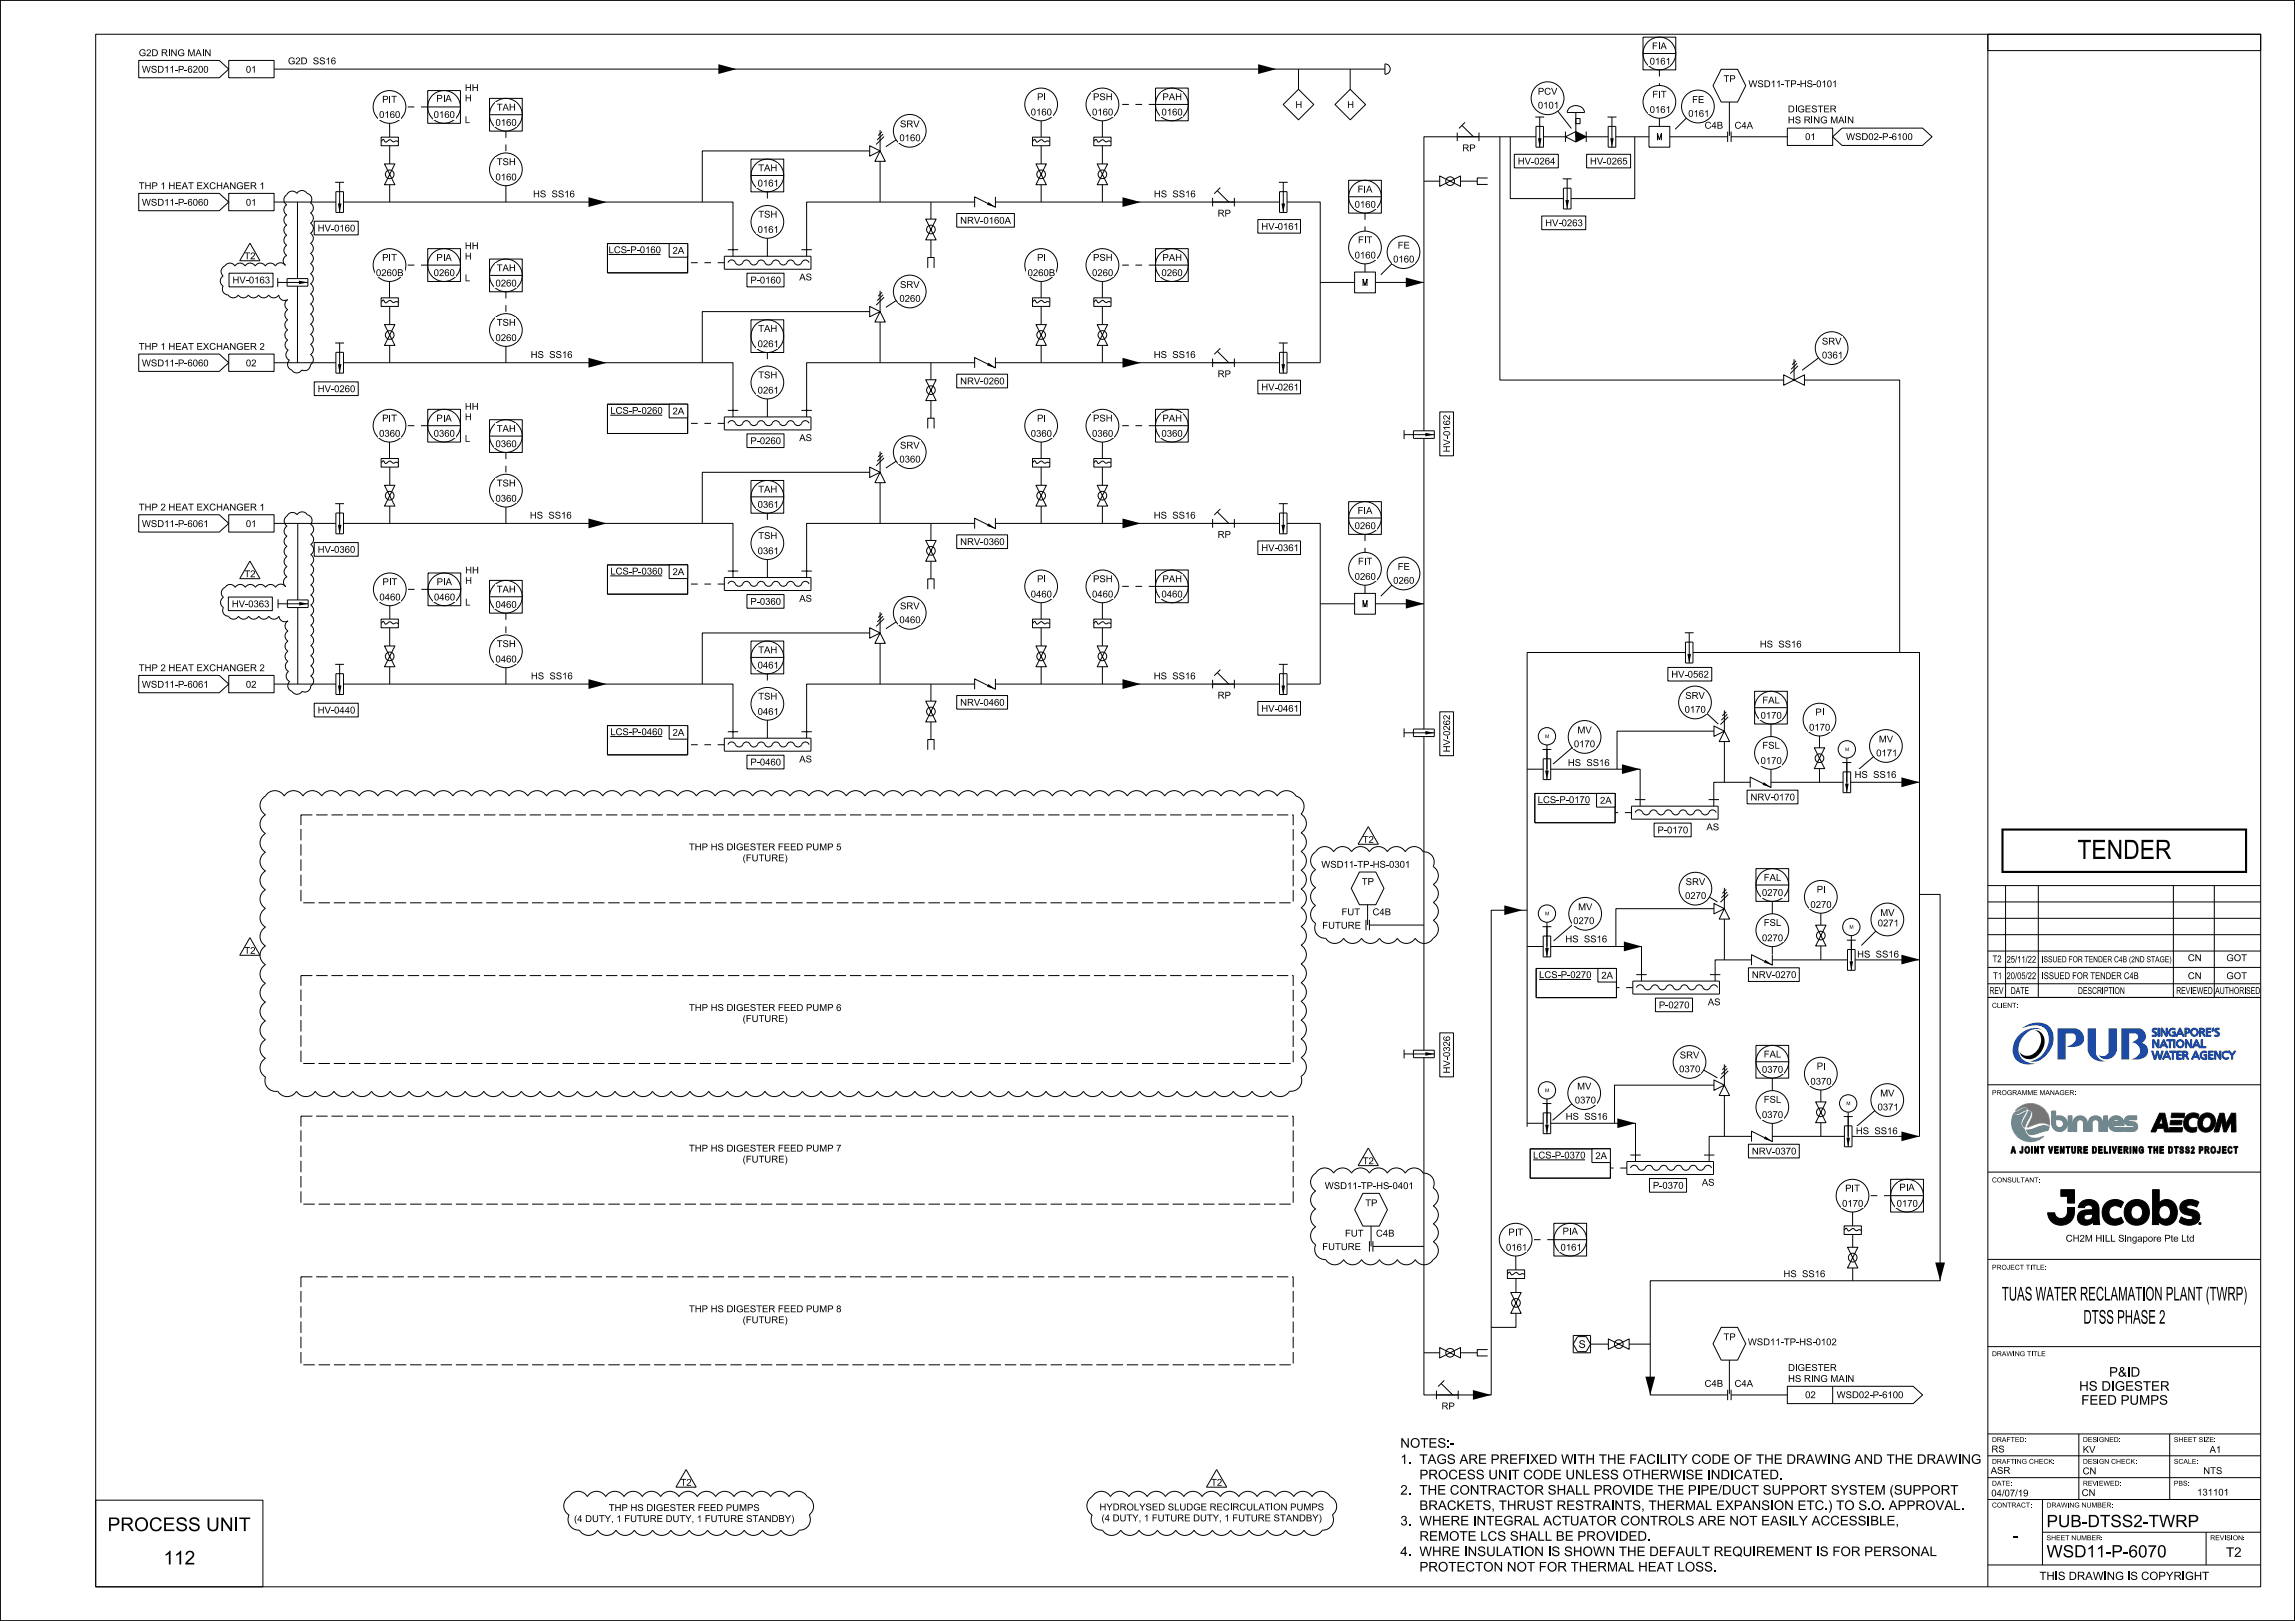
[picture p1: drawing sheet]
<svg xmlns="http://www.w3.org/2000/svg" width="841mm" height="594mm" viewBox="0 0 841 594" stroke-linecap="round" stroke-linejoin="round" font-family="sans-serif">
<defs><g id="words">
<text font-size="7" x="761.3" y="314.8">TENDER</text>
<g font-size="5">
<text x="733.6" y="476.6">TUAS WATER RECLAMATION PLANT (TWRP)</text>
<text x="763.5" y="485.1">DTSS PHASE 2</text>
<text x="39.4" y="561.1">PROCESS UNIT</text>
<text x="59.9" y="573.3">112</text>
</g>
<g font-size="4.5">
<text x="749.9" y="559.6">PUB-DTSS2-TWRP</text>
<text x="737.5" y="565">-</text>
<text x="749.9" y="570.7">WSD11-P-6070</text>
</g>
<g font-size="3.5">
<text x="761.9" y="509.6">HS DIGESTER</text>
<text x="772.9" y="504.5">P&amp;ID</text>
<text x="762.7" y="514.8">FEED PUMPS</text>
<text x="513.1" y="530.5">NOTES:-</text>
<text x="513.1" y="536.4">1. TAGS ARE PREFIXED WITH THE FACILITY CODE OF THE DRAWING AND THE DRAWING</text>
<text x="520.1" y="542.1">PROCESS UNIT CODE UNLESS OTHERWISE INDICATED.</text>
<text x="513.1" y="547.7">2. THE CONTRACTOR SHALL PROVIDE THE PIPE/DUCT SUPPORT SYSTEM (SUPPORT</text>
<text x="520.1" y="553.3">BRACKETS, THRUST RESTRAINTS, THERMAL EXPANSION ETC.) TO S.O. APPROVAL.</text>
<text x="513.1" y="559">3. WHERE INTEGRAL ACTUATOR CONTROLS ARE NOT EASILY ACCESSIBLE,</text>
<text x="520.1" y="564.6">REMOTE LCS SHALL BE PROVIDED.</text>
<text x="513.1" y="570.2">4. WHRE INSULATION IS SHOWN THE DEFAULT REQUIREMENT IS FOR PERSONAL</text>
<text x="520.1" y="575.9">PROTECTON NOT FOR THERMAL HEAT LOSS.</text>
<text x="815.7" y="570.5">T2</text>
</g>
<text font-size="3" x="747.4" y="579">THIS DRAWING IS COPYRIGHT</text>
<g font-size="2.5">
<text x="50.8" y="20.6">G2D RING MAIN</text>
<text x="105.5" y="23.6">G2D</text>
<text x="115.3" y="23.6">SS16</text>
<text x="604.5" y="23.7">0161</text>
<text x="605.4" y="18.1">FIA</text>
<text x="52" y="26.6">WSD11-P-6200</text>
<text x="90.1" y="26.6">01</text>
<text x="170.3" y="33.4">HH</text>
<text x="563.5" y="34.7">PCV</text>
<text x="605.5" y="35.8">FIT</text>
<text x="631.6" y="30.1">TP</text>
<text x="640.7" y="31.9">WSD11-TP-HS-0101</text>
<text x="140" y="37.6">PIT</text>
<text x="159.9" y="37.3">PIA</text>
<text x="170.3" y="37.2">H</text>
<text x="182" y="40.5">TAH</text>
<text x="380" y="36.7">PI</text>
<text x="400.5" y="36.7">PSH</text>
<text x="426" y="36.7">PAH</text>
<text x="474.7" y="39.6">H</text>
<text x="493.7" y="39.6">H</text>
<text x="563.5" y="39.8">0101</text>
<text x="604.5" y="41.4">0161</text>
<text x="620.1" y="37.7">FE</text>
<text x="655.2" y="41.2">DIGESTER</text>
<text x="138.9" y="43.2">0160</text>
<text x="158.9" y="43.2">0160</text>
<text x="170.3" y="45.1">L</text>
<text x="181.6" y="46.1">0160</text>
<text x="329.8" y="46.7">SRV</text>
<text x="377.7" y="42.3">0160</text>
<text x="400.2" y="42.3">0160</text>
<text x="425.6" y="42.3">0160</text>
<text x="618.6" y="42.8">0161</text>
<text x="624.6" y="47.2">C4B</text>
<text x="635.6" y="47.2">C4A</text>
<text x="655.2" y="45.2">HS RING MAIN</text>
<text x="329.6" y="51.7">0160</text>
<text x="607.4" y="51.4">M</text>
<text x="661.5" y="51.3">01</text>
<text x="676.5" y="51.3">WSD02-P-6100</text>
<text x="535.9" y="55.4">RP</text>
<text x="182" y="60.5">TSH</text>
<text x="277.8" y="62.8">TAH</text>
<text x="556.2" y="60.3">HV-0264</text>
<text x="582.6" y="60.3">HV-0265</text>
<text x="50.8" y="69.3">THP 1 HEAT EXCHANGER 1</text>
<text x="181.6" y="66.1">0160</text>
<text x="277.6" y="68.3">0161</text>
<text x="497.5" y="70.5">FIA</text>
<text x="52" y="75.4">WSD11-P-6060</text>
<text x="90.1" y="75.4">01</text>
<text x="195.3" y="72.3">HS</text>
<text x="202.6" y="72.3">SS16</text>
<text x="422.8" y="72.3">HS</text>
<text x="430.1" y="72.3">SS16</text>
<text x="496.4" y="76.1">0160</text>
<text x="277.8" y="79.7">TSH</text>
<text x="351.8" y="82">NRV-0160A</text>
<text x="446.2" y="79.4">RP</text>
<text x="566.2" y="82.9">HV-0263</text>
<text x="116.4" y="84.8">HV-0160</text>
<text x="277.6" y="85.3">0161</text>
<text x="462.2" y="84.2">HV-0161</text>
<text x="497.6" y="89.1">FIT</text>
<text x="89.5" y="95">T2</text>
<text x="140" y="95.6">PIT</text>
<text x="159.9" y="95.6">PIA</text>
<text x="170.3" y="91.3">HH</text>
<text x="170.3" y="95.1">H</text>
<text x="223" y="92.8">LCS-P-0160</text>
<text x="246.5" y="93">2A</text>
<text x="380" y="95.6">PI</text>
<text x="400.5" y="95.6">PSH</text>
<text x="426" y="95.6">PAH</text>
<text x="496.4" y="94.7">0160</text>
<text x="512.2" y="91.1">FE</text>
<text x="137.8" y="101.2">0260B</text>
<text x="158.9" y="101.2">0260</text>
<text x="182" y="99.4">TAH</text>
<text x="376.6" y="101.2">0260B</text>
<text x="400.2" y="101.2">0260</text>
<text x="425.6" y="101.2">0260</text>
<text x="510.5" y="96.2">0160</text>
<text x="85.2" y="103.9">HV-0163</text>
<text x="170.3" y="103.1">L</text>
<text x="181.6" y="105">0260</text>
<text x="275" y="103.9">P-0160</text>
<text x="292.9" y="102.8">AS</text>
<text x="329.8" y="105.5">SRV</text>
<text x="499.5" y="104.8">M</text>
<text x="329.6" y="110.6">0260</text>
<text x="182" y="119.4">TSH</text>
<text x="181.6" y="125">0260</text>
<text x="277.8" y="121.6">TAH</text>
<text x="50.8" y="128.2">THP 1 HEAT EXCHANGER 2</text>
<text x="194.5" y="131.2">HS</text>
<text x="201.7" y="131.2">SS16</text>
<text x="277.6" y="127.2">0261</text>
<text x="422.8" y="131.2">HS</text>
<text x="430.1" y="131.2">SS16</text>
<text x="667.6" y="126.3">SRV</text>
<text x="667.6" y="131.4">0361</text>
<text x="52" y="134.3">WSD11-P-6060</text>
<text x="90.1" y="134.3">02</text>
<text x="116.4" y="143.7">HV-0260</text>
<text x="277.8" y="138.6">TSH</text>
<text x="351.8" y="140.9">NRV-0260</text>
<text x="446.2" y="138.2">RP</text>
<text x="462.2" y="143.1">HV-0261</text>
<text x="277.6" y="144.2">0261</text>
<text x="140" y="154.4">PIT</text>
<text x="159.9" y="154.4">PIA</text>
<text x="170.3" y="150.2">HH</text>
<text x="170.3" y="154">H</text>
<text x="223.6" y="151.7">LCS-P-0260</text>
<text x="246.5" y="151.9">2A</text>
<text x="380" y="154.5">PI</text>
<text x="400.5" y="154.5">PSH</text>
<text x="426" y="154.5">PAH</text>
<text x="138.9" y="160">0360</text>
<text x="158.9" y="160">0360</text>
<text x="170.3" y="161.9">L</text>
<text x="182" y="158.3">TAH</text>
<text x="292.9" y="161.6">AS</text>
<text x="377.7" y="160">0360</text>
<text x="400.2" y="160">0360</text>
<text x="425.6" y="160">0360</text>
<text x="531.4" y="159.8" transform="rotate(-90 531.4 159.8)">0162</text>
<text x="181.6" y="163.8">0360</text>
<text x="275" y="162.7">P-0260</text>
<text x="329.8" y="164.4">SRV</text>
<text x="531.4" y="165.8" transform="rotate(-90 531.4 165.8)">HV-</text>
<text x="329.6" y="169.5">0360</text>
<text x="182" y="178.3">TSH</text>
<text x="181.6" y="183.8">0360</text>
<text x="277.8" y="180.5">TAH</text>
<text x="50.8" y="187.1">THP 2 HEAT EXCHANGER 1</text>
<text x="194.2" y="190.1">HS</text>
<text x="201.4" y="190.1">SS16</text>
<text x="277.6" y="186.1">0361</text>
<text x="422.8" y="190.1">HS</text>
<text x="430.1" y="190.1">SS16</text>
<text x="497.5" y="188.3">FIA</text>
<text x="52" y="193.1">WSD11-P-6061</text>
<text x="90.1" y="193.1">01</text>
<text x="277.8" y="197.5">TSH</text>
<text x="446.2" y="197.1">RP</text>
<text x="496.4" y="193.9">0260</text>
<text x="116.4" y="202.6">HV-0360</text>
<text x="277.6" y="203.1">0361</text>
<text x="351.8" y="199.7">NRV-0360</text>
<text x="462.2" y="202">HV-0361</text>
<text x="497.6" y="206.9">FIT</text>
<text x="512.2" y="208.8">FE</text>
<text x="89.5" y="211.5">T2</text>
<text x="140.2" y="214.4">PIT</text>
<text x="160" y="214.4">PIA</text>
<text x="170.5" y="210.2">HH</text>
<text x="170.5" y="214">H</text>
<text x="223.6" y="210.5">LCS-P-0360</text>
<text x="246.5" y="210.7">2A</text>
<text x="380" y="213.3">PI</text>
<text x="400.5" y="213.3">PSH</text>
<text x="426" y="213.3">PAH</text>
<text x="496.4" y="212.5">0260</text>
<text x="510.5" y="213.9">0260</text>
<text x="139" y="220">0460</text>
<text x="159" y="220">0460</text>
<text x="170.5" y="221.9">L</text>
<text x="182" y="217.1">TAH</text>
<text x="275" y="221.6">P-0360</text>
<text x="292.9" y="220.5">AS</text>
<text x="377.7" y="218.9">0460</text>
<text x="400.2" y="218.9">0460</text>
<text x="425.6" y="218.9">0460</text>
<text x="84.9" y="222.5">HV-0363</text>
<text x="181.6" y="222.7">0460</text>
<text x="329.8" y="223.3">SRV</text>
<text x="499.5" y="222.5">M</text>
<text x="329.6" y="228.4">0460</text>
<text x="182" y="237.1">TSH</text>
<text x="277.8" y="239.4">TAH</text>
<text x="644.9" y="237.3">HS</text>
<text x="652.1" y="237.3">SS16</text>
<text x="50.8" y="245.9">THP 2 HEAT EXCHANGER 2</text>
<text x="181.6" y="242.7">0460</text>
<text x="277.6" y="245">0461</text>
<text x="194.6" y="248.9">HS</text>
<text x="201.8" y="248.9">SS16</text>
<text x="422.8" y="248.9">HS</text>
<text x="430.1" y="248.9">SS16</text>
<text x="612.4" y="248.3">HV-0562</text>
<text x="52" y="252">WSD11-P-6061</text>
<text x="90.1" y="252">02</text>
<text x="277.8" y="256.4">TSH</text>
<text x="446.2" y="256">RP</text>
<text x="617.6" y="256.1">SRV</text>
<text x="645.8" y="257.8">FAL</text>
<text x="116.4" y="261.4">HV-0440</text>
<text x="277.6" y="262">0461</text>
<text x="351.8" y="258.6">NRV-0460</text>
<text x="462.2" y="260.8">HV-0461</text>
<text x="617.3" y="261.2">0170</text>
<text x="645.2" y="263.4">0170</text>
<text x="665.2" y="262.1">PI</text>
<text x="223.6" y="269.4">LCS-P-0460</text>
<text x="246.5" y="269.6">2A</text>
<text x="531.4" y="269.7" transform="rotate(-90 531.4 269.7)">0262</text>
<text x="578.1" y="268.7">MV</text>
<text x="662.9" y="267.7">0170</text>
<text x="531.4" y="275.7" transform="rotate(-90 531.4 275.7)">HV-</text>
<text x="576.8" y="273.8">0170</text>
<text x="645.8" y="274.4">FSL</text>
<text x="688.5" y="272.1">MV</text>
<text x="275" y="280.5">P-0460</text>
<text x="292.9" y="279.4">AS</text>
<text x="574.5" y="280.7">HS</text>
<text x="581.8" y="280.7">SS16</text>
<text x="645.2" y="279.9">0170</text>
<text x="687.5" y="277.1">0171</text>
<text x="679.6" y="285.1">HS</text>
<text x="686.9" y="285.1">SS16</text>
<text x="641.5" y="293.3">NRV-0170</text>
<text x="563.5" y="294.3">LCS-P-0170</text>
<text x="586.3" y="294.5">2A</text>
<text x="607.4" y="305.4">P-0170</text>
<text x="625.3" y="304.3">AS</text>
<text x="252.4" y="311.6">THP HS DIGESTER FEED PUMP 5</text>
<text x="499.4" y="308.9">T2</text>
<text x="272.1" y="315.6">(FUTURE)</text>
<text x="484.2" y="318">WSD11-TP-HS-0301</text>
<text x="646.3" y="322.7">FAL</text>
<text x="499" y="324.3">TP</text>
<text x="617.5" y="329.4">0270</text>
<text x="617.7" y="324.3">SRV</text>
<text x="645.7" y="328.3">0270</text>
<text x="665.7" y="327.1">PI</text>
<text x="491.6" y="335.4">FUT</text>
<text x="503" y="335.4">C4B</text>
<text x="578.3" y="333.6">MV</text>
<text x="663.4" y="332.7">0270</text>
<text x="689" y="335.7">MV</text>
<text x="484.6" y="340.3">FUTURE</text>
<text x="576.5" y="338.6">0270</text>
<text x="646.3" y="339.3">FSL</text>
<text x="688.1" y="339.5">0271</text>
<text x="573.6" y="345.3">HS</text>
<text x="580.9" y="345.3">SS16</text>
<text x="645.7" y="344.9">0270</text>
<text x="89.5" y="349.5">T2</text>
<text x="680.5" y="350.9">HS</text>
<text x="687.8" y="350.9">SS16</text>
<text x="730.2" y="352.6">T2</text>
<text x="735.3" y="352.8">25/11/22</text>
<text x="801.7" y="352.2">CN</text>
<text x="815.8" y="352.2">GOT</text>
<text x="564" y="358.4">LCS-P-0270</text>
<text x="586.8" y="358.6">2A</text>
<text x="642" y="358.4">NRV-0270</text>
<text x="730.4" y="358.8">T1</text>
<text x="735.3" y="358.8">20/05/22</text>
<text x="748.2" y="358.8">ISSUED FOR TENDER C4B</text>
<text x="801.7" y="358.8">CN</text>
<text x="815.8" y="358.8">GOT</text>
<text x="729" y="364.2">REV</text>
<text x="736.8" y="364.2">DATE</text>
<text x="761.5" y="364.2">DESCRIPTION</text>
<text x="797.5" y="364.2">REVIEWED</text>
<text x="811.8" y="364.2">AUTHORISED</text>
<text x="252.5" y="370.5">THP HS DIGESTER FEED PUMP 6</text>
<text x="607.9" y="369.5">P-0270</text>
<text x="625.8" y="368.4">AS</text>
<text x="272.1" y="374.5">(FUTURE)</text>
<text x="531.4" y="387.4" transform="rotate(-90 531.4 387.4)">0326</text>
<text x="615.5" y="387.8">SRV</text>
<text x="646.3" y="387.5">FAL</text>
<text x="531.4" y="393.4" transform="rotate(-90 531.4 393.4)">HV-</text>
<text x="615.3" y="392.9">0370</text>
<text x="645.7" y="393.1">0370</text>
<text x="665.7" y="391.9">PI</text>
<text x="577.9" y="399.3">MV</text>
<text x="663.4" y="397.5">0370</text>
<text x="689" y="401.8">MV</text>
<text x="577.1" y="404.4">0370</text>
<text x="646.3" y="404.1">FSL</text>
<text x="688" y="406.9">0371</text>
<text x="573.7" y="410.3">HS</text>
<text x="581" y="410.3">SS16</text>
<text x="645.7" y="409.7">0370</text>
<text x="680.1" y="415.6">HS</text>
<text x="687.3" y="415.6">SS16</text>
<text x="252.5" y="422">THP HS DIGESTER FEED PUMP 7</text>
<text x="561.8" y="424.5">LCS-P-0370</text>
<text x="584.6" y="424.7">2A</text>
<text x="642" y="423.1">NRV-0370</text>
<text x="272.1" y="426">(FUTURE)</text>
<text x="499.4" y="426.6">T2</text>
<text x="485.5" y="435.7">WSD11-TP-HS-0401</text>
<text x="605.7" y="435.6">P-0370</text>
<text x="623.6" y="434.5">AS</text>
<text x="676.2" y="436.6">PIT</text>
<text x="696" y="436.3">PIA</text>
<text x="500.3" y="442">TP</text>
<text x="675" y="442.2">0170</text>
<text x="695" y="442.2">0170</text>
<text x="492.9" y="453.1">FUT</text>
<text x="504.2" y="453.1">C4B</text>
<text x="552.7" y="452.7">PIT</text>
<text x="572.6" y="452.4">PIA</text>
<text x="757" y="455">CH2M HILL Singapore Pte Ltd</text>
<text x="484.6" y="458.1">FUTURE</text>
<text x="551.9" y="458.3">0161</text>
<text x="571.9" y="458.3">0161</text>
<text x="653.6" y="468">HS</text>
<text x="660.8" y="468">SS16</text>
<text x="252.5" y="480.9">THP HS DIGESTER FEED PUMP 8</text>
<text x="272.1" y="484.9">(FUTURE)</text>
<text x="631.6" y="491.1">TP</text>
<text x="640.5" y="493">WSD11-TP-HS-0102</text>
<text x="655.2" y="502.4">DIGESTER</text>
<text x="624.6" y="508.2">C4B</text>
<text x="635.6" y="508.2">C4A</text>
<text x="655.2" y="506.4">HS RING MAIN</text>
<text x="661.5" y="512.3">02</text>
<text x="673" y="512.3">WSD02-P-6100</text>
<text x="528.2" y="516.5">RP</text>
<text x="729.8" y="532.3">RS</text>
<text x="763.2" y="532.4">KV</text>
<text x="809.7" y="532.4">A1</text>
<text x="249.4" y="544.4">T2</text>
<text x="443.8" y="544.4">T2</text>
<text x="729.5" y="540.1">ASR</text>
<text x="763.2" y="540.3">CN</text>
<text x="807.4" y="540.2">NTS</text>
<text x="729.7" y="548.4">04/07/19</text>
<text x="762.8" y="548.2">CN</text>
<text x="805.1" y="548">131101</text>
<text x="210.3" y="557.7">(4 DUTY, 1 FUTURE DUTY, 1 FUTURE STANDBY)</text>
<text x="223.1" y="553.7">THP HS DIGESTER FEED PUMPS</text>
<text x="402.9" y="553.5">HYDROLYSED SLUDGE RECIRCULATION PUMPS</text>
<text x="403.7" y="557.5">(4 DUTY, 1 FUTURE DUTY, 1 FUTURE STANDBY)</text>
</g>
<text font-size="2.2" x="748.2" y="352.6">ISSUED FOR TENDER C4B (2ND STAGE)</text>
<g font-size="1.8">
<text x="729.9" y="369.3">CLIENT:</text>
<text x="729.9" y="401.3">PROGRAMME MANAGER:</text>
<text x="729.9" y="433.3">CONSULTANT:</text>
<text x="729.9" y="465.3">PROJECT TITLE:</text>
<text x="729.9" y="497">DRAWING TITLE</text>
<text x="729.9" y="528.4">DRAFTED:</text>
<text x="763.3" y="528.4">DESIGNED:</text>
<text x="796.6" y="528.4">SHEET SIZE:</text>
<text x="729.9" y="536.4">DRAFTING CHECK:</text>
<text x="763.3" y="536.4">DESIGN CHECK:</text>
<text x="796.6" y="536.4">SCALE:</text>
<text x="729.9" y="544.4">DATE:</text>
<text x="763.3" y="544.4">REVIEWED:</text>
<text x="796.6" y="544.4">PBS:</text>
<text x="729.9" y="552.4">CONTRACT:</text>
<text x="749.9" y="552.4">DRAWING NUMBER:</text>
<text x="749.9" y="564.4">SHEET NUMBER:</text>
<text x="809.9" y="564.4">REVISION:</text>
</g>
<g font-size="1.3">
<text x="566.2" y="270.5">M</text>
<text x="676.1" y="275.2">M</text>
<text x="566.2" y="335.4">M</text>
<text x="677.7" y="340.3">M</text>
<text x="566.2" y="400.2">M</text>
<text x="676.6" y="405">M</text>
</g>
</g></defs>
<g fill="#17308f">
<path d="M754 376.8h6.5a3.6 3.6 0 0 1 2.2 6l-2.7 .8-2.8-.2a3.2 3.2 0 0 0 3.4-3.9l-.9-.8h-2.7v9.5h-3z" fill-rule="evenodd"/>
<path d="M765 376.8h3.1v9.4a3.7 3.7 0 0 0 3.5 2.6 5.5 5.5 0 0 1-6.6-3.8z" fill-rule="evenodd"/>
<path d="M772.7 376.8h3v7.8a3.7 3.7 0 0 1-2.6 3.4 3.7 3.7 0 0 1-4.1-1.5 2.47 2.47 0 0 0 3.7-.8z" fill-rule="evenodd"/>
<path d="M777.3 376.8h6.7a2.87 2.87 0 0 1 2.3 2.4 2.87 2.87 0 0 1-1.5 3 2.98 2.98 0 0 1 2.3 3.2 2.98 2.98 0 0 1-2.8 2.7l-3.6 .1a3.3 3.3 0 0 0 3.3-4.3 3.1 3.1 0 0 0-2.8-1.9 2.53 2.53 0 0 0 2.2-2.6l-.8-.7h-2.4v9.5h-2.9z" fill-rule="evenodd"/>
</g>
<path d="M740.9 376.8a8.2 8.2 0 0 1 9.7-.9 7.6 7.6 0 0 1-.8 10.8 5.4 5.4 0 0 1-6 2.1 8 8 0 0 0 6.1-11.4 6.7 6.7 0 0 0-7.6-1z" fill-rule="evenodd" fill="#0057b8"/>
<path d="M739.8 379.4a7.2 7.2 0 0 1 8.2-2.1l.2 .2a6.4 6.4 0 0 0-8 4.3 5.4 5.4 0 0 0 5.3 7.9h.3a6 6 0 0 1-8.2-4.1l.2-2.5a7.7 7.7 0 0 1 2-3.7z" fill-rule="evenodd" fill="#008c95"/>
<g fill="none" stroke="#17308f" stroke-width=".37">
<path d="M789.1 376.9h1.3l-.2 .4-.6-.1-.4 .4 1.1 1v.8l-.4 .4h-1.2v-.5h.9l.3-.3-1.1-.9a.88 .88 0 0 1 .3-1.2zM790.8 376.8h.5v3h-.5zM791.9 376.8h.5l1.2 2.1 .1-2.1h.5v3h-.5l-1.3-2.2-.1 2.2h-.4zM795.2 377.1l.3-.2a.89 .89 0 0 1 .9-.3 .89 .89 0 0 1 .7 .8 1.16 1.16 0 0 0-1.8 .2 1.16 1.16 0 0 0 .5 1.7h.9v-.7l-.6-.1v-.4h1v1.7h-1.3a1.55 1.55 0 0 1-.6-2.7zM798.7 376.8h.3l1.4 3h-.5l-.3-.7h-1.5l-.3 .7h-.5zM798.9 377.4l.5 1.2h-1.1zM800.7 376.8h1a.99 .99 0 0 1 .8 1.2 .99 .99 0 0 1-1.4 .6v1.2h-.4zM801.1 377.2l.8 .1 .1 .7-.9 .2zM806 376.8h1a.86 .86 0 0 1 .8 .6 .86 .86 0 0 1-.4 1l.7 1.4h-.5l-.6-1.3h-.6v1.3h-.4zM806.4 377.2l.8 .1 .2 .6-1 .2zM807 378.5h.1M808.5 376.8h1.7v.4h-1.2v.8h1v.4h-1v1h1.2v.4h-1.7z"/>
<path d="M810.9 376.8h.4M810.9 376.8h.4l-.4 1.1h-.4zM812 376.9h1.3l-.2 .4-.5-.1-.5 .4 1.2 1.2-.4 1h-1.3v-.5h1l.2-.3-1-.9a.85 .85 0 0 1 .2-1.2zM788.5 385.2h.5l.7 2.2 .7-2.2h.4l.7 2.2 .7-2.2h.5l-.9 3h-.6l-.6-2.3-.6 2.3h-.6zM788.8 381h.5l1.4 2.1v-2.1h.5v3h-.6l-1.3-2.2v2.2h-.5zM792.7 381h.3l1.4 3h-.5l-.3-.7h-1.4l-.4 .7h-.4zM792.9 381.6l.5 1.2h-1.1zM793.8 385.2h.3l1.4 3h-.5l-.3-.8h-1.5l-.3 .8h-.5zM794 385.8l.5 1.2h-1.1zM794 381h2.4v.4h-1v2.6h-.5v-2.6h-.9zM795.1 385.2h2.3v.4h-.9v2.6h-.5v-2.6h-.9zM796.5 381h.5v3h-.5z"/>
<path d="M797.7 385.2h1.7v.3h-1.2v.9h1.1v.4h-1.1v.9h1.2v.5h-1.7zM799.9 385.2h.9a.87 .87 0 0 1 .9 .6 .87 .87 0 0 1-.4 1l.7 1.4h-.5l-.7-1.3h-.5v1.3h-.4zM800.3 385.6l.8 .1 .2 .5-1 .3zM800.8 386.9h.1M800.8 381h.5l1.4 2.1v-2.1h.4v3h-.5l-1.3-2.2v2.2h-.5zM804.4 385.2h.4l1.3 3h-.4l-.3-.8h-1.5l-.3 .8h-.5zM804.6 385.8l.5 1.2h-1zM804.7 381h.3l1.4 3h-.5l-.3-.7h-1.4l-.4 .7h-.5zM804.9 381.6l.5 1.2h-1.1zM806.6 381h.5v2.5h1.3v.5h-1.8zM806.7 385.5l.3-.2a.88 .88 0 0 1 1-.3 .88 .88 0 0 1 .6 .8 1.16 1.16 0 0 0-1.7 .2 1.16 1.16 0 0 0 .5 1.7h.8v-.8h-.6v-.4h1v1.7h-1.3a1.55 1.55 0 0 1-.6-2.7zM808.2 387.7h.1"/>
<path d="M809.3 385.2h1.7v.3h-1.2v.9h1.1v.4h-1.1v.9h1.2v.5h-1.7zM811.6 385.2h.5l1.3 2.1v-2.1h.5v3h-.5l-1.4-2.2v2.2h-.4z"/>
<circle cx="804.1" cy="378.2" r="1.03"/>
<circle cx="804.2" cy="378.2" r="1.46"/>
<circle cx="798.9" cy="382.4" r="1.03"/>
<circle cx="798.9" cy="382.4" r="1.45"/>
</g>
<path d="M814.7 385.5a1.76 1.76 0 0 1 1.9-.2v.5a1.15 1.15 0 0 0-1.6 0 1.15 1.15 0 0 0 0 1.6 1.15 1.15 0 0 0 1.6 .1 .79 .79 0 0 1-.4 .7 .79 .79 0 0 1-.9-.1 1.55 1.55 0 0 1-.6-2.6z" fill-rule="evenodd" fill="#17308f"/>
<path d="M814.7 385.5l.3-.2a.88 .88 0 0 1 .9-.3 .88 .88 0 0 1 .7 .8 1.15 1.15 0 0 0-1.6 .1 1.15 1.15 0 0 0 0 1.6 1.15 1.15 0 0 0 1.6 0 1 1 0 0 1-.8 .8 1 1 0 0 1-1.1-.5l-.5-1.2zM816.6 385.2h.5l.8 1.1 .9-1.1h.5l-1.1 1.6v1.4h-.5v-1.4zM816.6 385.2h.5" fill="none" stroke="#17308f" stroke-width=".37"/>
<g fill="#17308f">
<path d="M808.5 376.8h1.7v.4h-1.2v.8h1v.4h-1v1h1.2v.4h-1.7z" fill-rule="evenodd"/>
<path d="M791.9 376.8h.5l1.2 2.1 .1-2.1h.5v3h-.5l-1.3-2.2-.1 2.2h-.4z" fill-rule="evenodd"/>
<path d="M790.8 376.8h.5v3h-.5z" fill-rule="evenodd"/>
<path d="M788.9 377l.4-.2 1.1 .1-.2 .4-.6-.1-.4 .3 1.2 1.3-.5 1h-1.2v-.5h.9l.3-.3-1.2-1.1z" fill-rule="evenodd"/>
<path d="M795.2 377.1a1.66 1.66 0 0 1 1.9-.1v.4a1.19 1.19 0 0 0-1.7 .2 1.19 1.19 0 0 0 .2 1.7h1l.1-.7-.6-.1v-.4h1v1.7h-1.3a1.55 1.55 0 0 1-.6-2.7z" fill-rule="evenodd"/>
<path d="M798.7 376.8h.3l1.4 3h-.5l-.3-.7h-1.5l-.3 .7h-.5zM798.9 377.4l-.6 1.2h1.1z" fill-rule="evenodd"/>
<path d="M800.7 376.8h1a.99 .99 0 0 1 .8 1.2 .99 .99 0 0 1-1.4 .6v1.2h-.4zM801.1 377.2v1l.9-.2-.1-.7z" fill-rule="evenodd"/>
<path d="M802.7 378.2a1.46 1.46 0 0 0 2.9 0 1.46 1.46 0 0 0-2.9 0zM803.1 378.2a1.05 1.05 0 0 1 2.1 0 1.05 1.05 0 0 1-2.1 0z" fill-rule="evenodd"/>
<path d="M806 376.8h1a.86 .86 0 0 1 .8 .6 .86 .86 0 0 1-.4 1l.7 1.4h-.5l-.6-1.3h-.6v1.3h-.4zM806.4 377.2v.9l.9-.1-.1-.7z" fill-rule="evenodd"/>
<path d="M810.9 376.8h.4l-.4 1.1h-.4z" fill-rule="evenodd"/>
<path d="M811.8 377l.5-.2 1 .1-.2 .4-.5-.1-.5 .3 1.2 1.3-.4 1h-1.3v-.5h1l.2-.3-1.1-1.1z" fill-rule="evenodd"/>
<path d="M788.8 381h.5l1.4 2.1v-2.1h.5v3h-.6l-1.3-2.2v2.2h-.5z" fill-rule="evenodd"/>
<path d="M797.5 382.4a1.45 1.45 0 0 0 2.9 0 1.45 1.45 0 0 0-2.9 0zM797.9 382.4a1.03 1.03 0 0 1 2 0 1.03 1.03 0 0 1-2 0z" fill-rule="evenodd"/>
<path d="M792.7 381h.3l1.4 3h-.5l-.3-.7h-1.4l-.4 .7h-.4zM792.9 381.6l-.6 1.2h1.1z" fill-rule="evenodd"/>
<path d="M804.7 381h.3l1.4 3h-.5l-.3-.7h-1.4l-.4 .7h-.5zM804.9 381.6l-.6 1.2h1.1z" fill-rule="evenodd"/>
<path d="M800.8 381h.5l1.4 2.1v-2.1h.4v3h-.5l-1.3-2.2v2.2h-.5z" fill-rule="evenodd"/>
<path d="M794 381h2.4v.4h-1v2.6h-.5v-2.6h-.9z" fill-rule="evenodd"/>
<path d="M796.5 381h.5v3h-.5z" fill-rule="evenodd"/>
<path d="M806.6 381h.5v2.5h1.3v.5h-1.8z" fill-rule="evenodd"/>
<path d="M793.8 385.2h.3l1.4 3h-.5l-.3-.8h-1.5l-.3 .8h-.5zM794 385.8l-.6 1.2h1.1z" fill-rule="evenodd"/>
<path d="M795.1 385.2h2.3v.4h-.9v2.6h-.5v-2.6h-.9z" fill-rule="evenodd"/>
<path d="M809.3 385.2h1.7v.3h-1.2v.9h1.1v.4h-1.1v.9h1.2v.5h-1.7z" fill-rule="evenodd"/>
<path d="M811.6 385.2h.5l1.3 2.1v-2.1h.5v3h-.5l-1.4-2.2v2.2h-.4z" fill-rule="evenodd"/>
<path d="M806.7 385.5a1.76 1.76 0 0 1 1.9-.2v.5a1.17 1.17 0 0 0-1.7 .2 1.17 1.17 0 0 0 .5 1.7h.8v-.8h-.6v-.4h1v1.7h-1.3a1.55 1.55 0 0 1-.6-2.7z" fill-rule="evenodd"/>
<path d="M797.7 385.2h1.7v.3h-1.2v.9h1.1v.4h-1.1v.9h1.2v.5h-1.7z" fill-rule="evenodd"/>
<path d="M799.9 385.2h.9a.87 .87 0 0 1 .9 .6 .87 .87 0 0 1-.4 1l.7 1.4h-.5l-.6-1.3h-.6v1.3h-.4zM800.3 385.6v.9l1-.3-.2-.5z" fill-rule="evenodd"/>
<path d="M804.4 385.2h.4l1.3 3h-.4l-.3-.8h-1.5l-.3 .8h-.5zM804.6 385.8l-.5 1.2h1z" fill-rule="evenodd"/>
<path d="M788.5 385.2h.5l.7 2.2 .7-2.2h.4l.7 2.2 .7-2.2h.5l-.9 3h-.6l-.6-2.3-.6 2.3h-.6z" fill-rule="evenodd"/>
<path d="M816.6 385.2h.5l.9 1.1 .8-1.1h.5l-1.1 1.6v1.4h-.5v-1.4z" fill-rule="evenodd"/>
</g>
<path d="M739.3 406.3l1.4-1.1 2-.7h2.5l2.1 .7 1.9 1.4 1.2 1.6 .6 2.2v1.9l-1.3-.6-1.4-.2-1.9 .3-3.6 1.3 1.8-3.7a2.16 2.16 0 0 0-1.4-2.9l-.5-.6-.9-.2-3.3 1.4z" fill-rule="evenodd" fill="#95c11f"/>
<g fill="none" stroke="#95c11f" stroke-width=".37">
<path d="M738.5 407.1h.1M738.6 407l-.1 .1M739.5 406.7l-.9 .4M739.5 406.7h.1M739.6 406.6h-.1M739.7 406.5l-.1 .1M740.9 405.9l-1.2 .6M740.9 405.9h.1M741 405.9l1.3-.2 .9 .8M742.7 404.5h.1M742.7 404.5l-2 .7-2.1 1.8M742.8 413.1h.1"/>
<path d="M742.9 413.1h.1M743 413.1h.1M743.2 406.5v.1M743.2 406.6h.1M743.2 406.6l.1 .1M743.3 406.7h.1M743.4 406.7h.1M743.5 406.7h.1M743.6 404.4l-.9 .1M743.6 406.7h.1M743.6 404.4h.1M743.7 406.7v.1a1.93 1.93 0 0 1 .8 2.8"/>
<path d="M743.7 404.4h.1M743.7 404.4h.8M743.8 411.2l-1 1.9M743.8 411.1h.1M743.8 411.1v.1M743.8 411v.1M744.5 404.4h.1M744.5 409.7h.1M744.5 409.7l-.7 1.3M744.5 409.6h.1M744.5 409.6v.1M744.6 404.4l2.7 .8 2.2 1.7 1.3 2.4 .2 3"/>
<path d="M745.1 412.3l-2.1 .8M745.2 412.2l-.1 .1M745.9 412l-.7 .2M745.9 412h.1M746 411.9h.1M746 411.9l-.1 .1M746.1 411.9h.1M746.2 411.9h.1M746.2 411.9h-.1M746.3 411.8v.1M746.3 411.8h.1M746.4 411.8h.1"/>
<path d="M746.5 411.8h.1M746.5 411.8l1.8-.3 1.7 .3M750 411.8h.1M750 411.8l.1 .1M750.1 411.9h.1M750.1 411.9l.7 .3M750.8 412.2h.1M750.9 412.2v.1M750.9 412.3h.1M751 412.3h.1"/>
</g>
<path d="M740.2 406.9h.1" fill="none" stroke="#497593" stroke-width=".37"/>
<path d="M738.3 407.7l3.2-1.5h1a.33 .33 0 0 1 .2 .5 .33 .33 0 0 1-.5 .1l-3.1 1.4-.7-.1z" fill-rule="evenodd" fill="#497593"/>
<g fill="none" stroke="#497593" stroke-width=".37">
<path d="M738.4 407.6l.2 .7 .8-.2M738.4 407.6h.1M738.5 407.6h.1M738.5 407.6h-.1M738.8 407.5l-.2 .1M738.9 407.5h-.1M738.9 407.5h.1M739.4 408.1h.1M739.5 408.1h-.1M739.5 408.1h.1M740.1 406.9l-1.1 .6M740.2 406.9h-.1"/>
<path d="M740.2 406.8h.1M740.3 407.7l-.8 .4M740.3 407.7h.1M740.4 406.7l-.1 .1M740.4 407.6l-.1 .1M740.4 406.7h.1M740.4 407.6h.1M740.7 407.5l-.3 .1M740.7 407.5h.1M741.9 406.1h.1M741.9 406.1l-1.5 .6M742 406.1h.1"/>
<path d="M742.1 406.1h.1M742.2 406.1h.1M742.3 406.1l.4 .5M742.7 406.7h.1M742.7 406.7l-2 .8"/>
</g>
<path d="M743.3 407.1h.1a1.51 1.51 0 0 1 .1 2.4l-1.1 2.1-.4 1.5-.2-.1-.6-.8 .1-1z" fill-rule="evenodd" fill="#497593"/>
<g fill="none" stroke="#497593" stroke-width=".37">
<path d="M741.9 410.1l-.7 1.9 .8 1.1M741.9 410v.1M741.9 410h.1M742 409.9l-.1 .1M742 413.1h.1M742 413v.1M742 413h.1M742.1 412.6l-.1 .4M742.1 412.6h.1M742.1 412.5h.1M742.1 412.5v.1M742.2 412.4l-.1 .1"/>
<path d="M742.2 412.4h.1M742.4 411.6l-.2 .7M742.5 411.6h-.1M742.5 409l-.5 .9M742.5 411.5h.1M742.5 411.5v.1M742.5 408.9v.1M742.6 408.9h.1M742.6 408.9h-.1M742.6 408.8h.1M742.6 408.8v.1M742.9 410.6l-.4 .9"/>
<path d="M742.9 410.6h.1M743 410.6h-.1M743 408.1l-.4 .7M743 410.5v.1M743 407.9v.1M743 408h.1M743 408v.1M743.1 407.8h.1M743.1 407.9h.1M743.1 407.9h-.1M743.2 410.2l-.2 .3M743.2 410.2h.1"/>
<path d="M743.2 407.2h.1M743.2 407.2l-.1 .6M743.2 410.1v.1M743.3 410.1h.1M743.3 410.1h-.1M743.3 407.1h.1M743.3 410h.1M743.4 409.9h.1M743.4 409.9h-.1M743.4 409.8v.1M743.4 407.1h.1M743.4 409.8h.1"/>
<path d="M743.5 409.7h-.1M743.5 409.7h.1M743.5 407.1a.92 .92 0 0 1 .6 1.3M744 408.5l-.5 1.2M744 408.5h.1M744 408.4v.1M744 408.4h.1"/>
</g>
<path d="M751.9 407.1h1.4v5l.4 .6 .6 .4a1.47 1.47 0 0 0 1.9-1.4 1.47 1.47 0 0 0-1.9-1.4h-.6v-1.4h.6a2.88 2.88 0 0 1 3.3 2.4 2.88 2.88 0 0 1-2.4 3.3 2.88 2.88 0 0 1-3.3-2.4z" fill-rule="evenodd" fill="#497593"/>
<g fill="none" stroke="#497593" stroke-width=".37">
<path d="M751.9 407.1h1.4v5l.4 .6 .6 .4a1.47 1.47 0 0 0 1.9-1.4 1.47 1.47 0 0 0-1.9-1.4h-.6v-1.4h.6a2.89 2.89 0 0 1 3.2 3.6M751.9 407.1h.1M751.9 407.1l.1 5.6M752 412.7h.1M752 412.7v.1M752 412.8h.1M752.1 412.8l1.1 1.4 .9 .4h1.1M755.2 414.6h.1M755.3 414.6h.1M755.4 414.5l-.1 .1M756.1 414.3l-.7 .2M757.4 412.7l-1.3 1.6"/>
<path d="M757.4 412.7h.1M757.4 412.6v.1M757.4 412.6h.1M757.5 412.6h.1M757.5 412.5v.1"/>
</g>
<path d="M737.9 408h.1a1.34 1.34 0 0 0 2.3 .4l2.3-1.2-1.9 3.7a3.2 3.2 0 0 0 1.4 3.1l.3 1.1a4.3 4.3 0 0 0 5 1.7l1.6-.4-2.4 1.5-1.8 .5-1.5-.1a7 7 0 0 1-5.4-10.3z" fill-rule="evenodd" fill="#3abad9"/>
<g fill="none" stroke="#3abad9" stroke-width=".37">
<path d="M737.5 408.9v.1M737.5 409l-.4 2.8 .5 2.1M737.6 408.8v.1M737.6 408.9h-.1M737.6 413.9h.1M737.6 413.9l.7 1.4M737.9 408l-.3 .8M738 407.9h.1M738 407.9v.1M738 408v.1M738.3 415.3h.1M738.3 415.3l.7 .9a7 7 0 0 0 7.4 1.8"/>
<path d="M741.3 409.5l-.5 1.3a2.58 2.58 0 0 0 1.1 3M741.3 409.5h.1M741.4 409.4l-.1 .1M741.4 409.4h.1M741.9 408.6h.1M741.9 408.6l-.5 .8M741.9 408.5v.1M741.9 408.5h.1M742 413.8l.2 .8M742 413.8h.1M742.2 414.6v.1M742.2 414.6h.1"/>
<path d="M742.2 408l-.3 .5M742.2 407.9v.1M742.2 414.7v.1M742.2 414.8l.2 .3a3.5 3.5 0 0 0 3.8 1.9M742.4 407.3l-1.8 .9a1.59 1.59 0 0 1-2.6-.1M742.5 407.3h.1M742.5 407.3h-.1M742.6 407.3h.1M742.6 407.2v.1M742.6 407.2h.1M742.6 407.2l-.1 .1M742.6 407.3l-.3 .6"/>
<path d="M746.2 417h.1M746.4 417h-.1M746.4 417h.1M746.4 418h.1M746.5 417.9v.1M746.5 417.9h.1M747.4 416.8l-1 .2M747.4 416.8h.1M747.5 416.8h.1M747.6 416.8h-.1M747.6 416.8h.1M747.7 416.7l-.1 .1"/>
<path d="M747.7 416.7h.1M747.9 416.7h-.2M747.9 416.7h.1M748.1 416.7h-.2M748.1 416.6v.1M748.3 416.6h-.2M748.4 416.5v.1M748.4 416.5h.1M748.5 416.5h.1M749 416.4h.1M749 416.4l-.4 .1M749 416.4l-2.4 1.5"/>
</g>
<path d="M773.5 409.6l.9-.6 1.1-.1a2.91 2.91 0 0 1 2.9 3.1v.5h-3.9v-1.5l2.1-.1a1.46 1.46 0 0 0-2.5 .3 1.46 1.46 0 0 0 1.6 2h2.7l-.1 1.4-3.6-.1a2.89 2.89 0 0 1-1.2-4.9z" fill-rule="evenodd" fill="#497593"/>
<path d="M772.9 410.3l-.3 1.6a3.3 3.3 0 0 0 4.3 2.7h1.4l.1-1.4h-1.5a2.12 2.12 0 0 1-2.8-1.1l-.1-.2M773 410.3h.1M773 410.2v.1M773 410.2a2.9 2.9 0 0 1 3.4-1.2 2.9 2.9 0 0 1 2 3v.5h-3.9v-1.5h2.2M774 411.6v.3M774 411.6h.1M774 411.9h.1M776.7 411h.1M776.7 411l-.1-.1a1.45 1.45 0 0 0-1.5-.6 1.45 1.45 0 0 0-1.1 1.3" fill="none" stroke="#497593" stroke-width=".37"/>
<path d="M757.9 408.9h1.4v5.7h-1.4z" fill-rule="evenodd" fill="#497593"/>
<path d="M757.9 408.9h1.4v5.7h-1.4zM757.9 408.9h.1" fill="none" stroke="#497593" stroke-width=".37"/>
<path d="M760.5 409.6l.9-.6 1.2-.1 .8 .2 .9 .7 .6 1.4v3.4h-1.4v-2.1a1.46 1.46 0 0 0-.3-1.7 1.46 1.46 0 0 0-1.6-.3l-.6 .8v3.3h-.9a.48 .48 0 0 1-.6-.1 .48 .48 0 0 1 .1-.7l.1-2.9z" fill-rule="evenodd" fill="#497593"/>
<path d="M759.6 414.6h.1M759.7 414.6h1.2M761 414.6h-.1M763.1 409h-1.7l-1.4 1.2-.4 .9v3.5M763.1 409h.1M763.2 409l.2 .1M763.4 409.1v.1M763.4 409.2l.9 .6 .5 1M764.8 410.8h.1M764.8 410.9l.1 3.7h-1.4v-2.1a1.46 1.46 0 0 0-.3-1.7 1.46 1.46 0 0 0-1.6-.3l-.6 .8v3.3M764.8 410.9h.1" fill="none" stroke="#497593" stroke-width=".37"/>
<path d="M766.1 409.6l.9-.6 1.2-.1 1.6 .8 .7 1.3v3.6h-1.3l-.1-1.6a2.51 2.51 0 0 0-.3-2.3 1.24 1.24 0 0 0-1.4-.3 1.24 1.24 0 0 0-.7 1.1v3.1h-1.5l.1-3.5z" fill-rule="evenodd" fill="#497593"/>
<path d="M765.2 414.6h.1M766.7 411.2v3.4h-1.4M766.7 411.1a1.28 1.28 0 0 1 1.7-.7 1.28 1.28 0 0 1 .7 1.6l.1 2.6h1.3v-3.3l-.4-1.2-1.4-1.1-1-.1-1.1 .3-.9 .8-.4 .9-.1 3.7M766.7 411.2h.1" fill="none" stroke="#497593" stroke-width=".37"/>
<path d="M770.9 408.9h1.4v5.7h-1.4z" fill-rule="evenodd" fill="#497593"/>
<path d="M770.9 408.9h.1M770.9 408.9v5.7M770.9 408.9h1.4v5.7h-1.4M770.9 414.6h.1" fill="none" stroke="#497593" stroke-width=".37"/>
<path d="M779 409.4l1-.5h3v1.4h-2.8l-.3 .5 .3 .2 2 .2 .7 .5 .4 .7a2.35 2.35 0 0 1-3.3 2.2h-1.3v-1.4l3.1-.1a.35 .35 0 0 0 .1-.4 .35 .35 0 0 0-.4-.2h-.4a1.91 1.91 0 0 1-2.3-.8 1.91 1.91 0 0 1 .2-2.3z" fill-rule="evenodd" fill="#497593"/>
<g fill="none" stroke="#497593" stroke-width=".37">
<path d="M778.7 414.6h.1M780 410.8v.1M780 410.4v.4M780 410.9l.2 .1M780 410.4h.1M780 410.4l3-.1v-1.4h-2.9a1.86 1.86 0 0 0-1.5 2.3 1.86 1.86 0 0 0 2.4 1.3h.7l.2 .3M780.2 411h.1M780.2 411h1.6M781.8 411.1h.1M781.9 411.1h.1M781.9 412.8h.1M781.9 412.8l-.3 .4h-2.9v1.4"/>
<path d="M781.9 411.1l1.1 .7M783 411.8h.1M783.1 411.8v.1M783.1 411.8h.1M783.1 411.9h.1M783.1 411.9l.2 .5a2.2 2.2 0 0 1-3 2.2h-1.6"/>
</g>
<path d="M742.7 414l1.8-.1 4.3-1.4 1.1 .1 .9 .4v.3a.74 .74 0 0 1-.7 1l-4.8 1.4a1.85 1.85 0 0 1-2.6-1.7z" fill-rule="evenodd" fill="#497593"/>
<g fill="none" stroke="#497593" stroke-width=".37">
<path d="M744.5 413.9h.1M744.5 413.9l-1.6 .2a1.5 1.5 0 0 0 2 1.6l.9-.1M744.5 413.8h.1M744.5 413.8v.1M745.7 413.4h.1M745.7 413.4l-1.2 .4M745.8 415.5v.1M746.8 413l-1.1 .4M746.9 413h.1M746.9 413h-.1M747 413h.1M747.7 412.7l-.7 .3"/>
<path d="M747.7 412.7h.1M747.8 412.7l1.9-.2 1.2 .6M747.8 412.7h.1M749.3 414.5h.1M749.3 414.5l-3.5 1M749.3 414.4h.1M749.4 414.4h.1M750.4 414.3l-1 .1M750.4 414.3h.1M750.8 413.3h.1M750.8 413.3l-.4 1M750.9 413.2h.1"/>
<path d="M750.9 413.1h.1M750.9 413.2l-.1 .1"/>
</g>
<g fill="none" stroke="#000" stroke-width=".37">
<path d="M.1 .1h840.8v593.9h-840.8zM35.1 12.6h793.3v568.9h-793.3zM602.1 13.6h12v12h-12zM602.1 19.6h12M728.5 12.6h99.9v5.9h-99.9zM728.5 12.6v568.9M50.8 22.1h29.6l3.4 3.2-3.4 3.2h-29.6zM83.8 22.1h16.6v6.4h-16.6zM100.4 25.3h407.1M156.7 33.2h12v12h-12zM156.7 39.2h12M179.4 36h12v12h-12z"/>
<path d="M423.4 32.3h12v12h-12zM423.4 38.3h12M470.2 38.3l5.6-5.6 5.6 5.6-5.6 5.6zM475.8 25.3v7.4M494.8 32.7l5.6 5.6-5.6 5.6-5.6-5.6zM494.8 25.3v7.4M507.5 23.4v3.8a1.91 1.91 0 0 0 1.9-1.9 1.91 1.91 0 0 0-1.9-1.9M574.9 39.7a3.3 3.3 0 0 1 5.7 1.5h-6.3zM630.7 25.4h6l3 6-3 6h-6l-3-6zM633.7 37.4v12.4M139.7 50.3h6.3v3.1h-6.3zM139.7 51.8l.7-.7 .3 .2a.67 .67 0 0 0 .9 .7l.4-.2a1.05 1.05 0 0 1 1-.6 1.05 1.05 0 0 1 .9 .7l1.3-.3 .7 .3"/>
<path d="M142.8 45.2v5.1M142.8 53.4v6.7M179.4 42h12M275.2 58.3h12v12h-12zM318.7 55.3h-61.3v18.7M318.7 53.4l3.8 1.9 1.9 3.8h-3.8l1.9-3.8-3.8 1.9zM322.5 47.7v7.6M322.5 59.1v14.9M323.3 48.3l-1.5 1.4M323.6 49.1l-2.1 2.2M324 50.1l-2.9 2.8M328.4 51.3l-3.8 2.5"/>
<path d="M378.4 50.3h6.3v3.1h-6.3zM378.4 51.8l.8-.7 .8 1 .6-.3a1.05 1.05 0 0 1 1-.6 1.05 1.05 0 0 1 1 .7l1.3-.3 .7 .3M381.5 44.3v6M381.5 53.4v6.7M400.8 50.3h6.3v3.1h-6.3zM400.9 51.8l.8-.7 .8 1 .6-.3a1.05 1.05 0 0 1 1-.6 1.05 1.05 0 0 1 .9 .7l1.3-.3 .8 .3M404 44.3v6M404 53.4v6.7M534 48.6v3.1M534 50.1h8M535.7 46l4.3 4.1M536.9 44.8l-2.3 2.3"/>
<path d="M542 48.6v3.1M549.6 50.1v89.2h104M553.4 50.1v22.7h19.5M562.6 42.9h3.3M562.9 50.1h-41.1v107.8M562.9 46.3h2.7v7.6h-2.7zM564.2 42.9v11M565.6 50.1h8.1M570.8 40.7l5 6.4M573.7 50.1l3.8-1.9 3.8 1.9-3.8 1.9zM573.7 48.2v3.8M577.5 41.2v10.8"/>
<path d="M581.3 48.2v3.8M581.3 50.1h8M589.1 42.9h3.2M589.3 46.3h2.8v7.6h-2.8zM590.7 42.9v11M592.1 50.1h12.2M599.1 50.1v22.7h-23.4M604.3 46.3h7.6v7.6h-7.6zM608.1 43.3v3M611.9 50.1h21.2M618 43.3l-4.1 4.1M633.1 48.2v3.8"/>
<path d="M634.4 48.2v3.8M634.4 50.1h20.6M655 46.9h16.6v6.4h-16.6zM675 46.9h29.5l3.5 3.2-3.5 3.2h-29.5M50.8 70.9h29.6l3.4 3.1-3.4 3.2h-29.6zM83.8 70.9h16.6v6.3h-16.6zM100.4 74h22.7M105.6 70.6a2.15 2.15 0 0 1 3.2 .3 2.15 2.15 0 0 1 3.7 0 2.16 2.16 0 0 1 1.3 3.5 2.15 2.15 0 0 1 0 3.7 2.15 2.15 0 0 1 0 3.7 2.15 2.15 0 0 1 0 3.7 2.15 2.15 0 0 1 0 3.7 2.15 2.15 0 0 1 0 3.7 2.15 2.15 0 0 1 0 3.7 2.15 2.15 0 0 1 0 3.7 2.15 2.15 0 0 1 0 3.7 2.15 2.15 0 0 1 0 3.7 2.15 2.15 0 0 1 0 3.7 2.15 2.15 0 0 1 0 3.7 2.15 2.15 0 0 1 0 3.7 2.15 2.15 0 0 1 0 3.7 2.15 2.15 0 0 1 0 3.7 2.15 2.15 0 0 1 0 3.7 2.15 2.15 0 0 1 0 3.7 2.13 2.13 0 0 1-3.2 2 2.12 2.12 0 0 1-3.7 0 2.15 2.15 0 0 1-.9-3.6 2.13 2.13 0 0 1-.4-3.7 2.13 2.13 0 0 1-.2-3.7 2.15 2.15 0 0 1 0-3.7 2.15 2.15 0 0 1 0-3.7 2.15 2.15 0 0 1 0-3.7 2.15 2.15 0 0 1 0-3.7 2.12 2.12 0 0 1-3.2-1.7 2.15 2.15 0 0 1-3.7 0 2.15 2.15 0 0 1-3.7 0 2.18 2.18 0 0 1-3.8 0 2.15 2.15 0 0 1-3.7 0 2.15 2.15 0 0 1-3.7 0 2.17 2.17 0 0 1-1.8-3.3 2.15 2.15 0 0 1 0-3.7 2.14 2.14 0 0 1 .6-3.6 2.15 2.15 0 0 1 3.7 0 2.12 2.12 0 0 1 3.7 0 2.12 2.12 0 0 1 3.7 0 2.12 2.12 0 0 1 3.7 0 2.12 2.12 0 0 1 3.7 0 2.11 2.11 0 0 1 3.7-.2 2.14 2.14 0 0 1 .5-3.7 2.15 2.15 0 0 1 0-3.7 2.15 2.15 0 0 1 0-3.7 2.15 2.15 0 0 1 0-3.7 2.15 2.15 0 0 1 0-3.7 2.15 2.15 0 0 1 0-3.7 2.15 2.15 0 0 1 0-3.7zM109 74v28.1M122.8 66.8h3.3M123.1 70.2h2.8v7.7h-2.8zM124.5 66.8v11.1"/>
<path d="M125.9 74h142.7v17.5M140.9 60.1h3.8l-3.8 7.6h3.8zM142.8 67.7v6.3M185.4 68v6M275.2 64.3h12M341.1 74v6.3M357.2 74h-61.6v17.5M364.8 74h104.1M364.8 72.1v3.8l-7.6-3.8v3.8M379.6 60.1h3.8l-3.8 7.6h3.8zM381.5 67.7v6.3M402.1 60.1h3.8l-3.8 7.6h3.8z"/>
<path d="M404 67.7v6.3M444.4 72.5v3.1M446.1 69.9l4.2 4.1M447.2 68.7l-2.2 2.3M452.3 72.5v3.1M468.6 66.8h3.3M468.9 70.2h2.7v7.7h-2.7zM470.3 66.8v11.1M471.6 74h12.2v58.9h-12.2M494.2 66.1h12v12h-12zM494.2 72.1h12M521.8 66.4h5.8"/>
<path d="M527.6 64.5v3.8l7.6-3.8v3.8zM535.2 66.4h6.1M545.1 65.2h-3.8v2.4h3.8M572.7 65.5h3.2M572.9 69h2.8v7.6h-2.8zM574.3 65.5v11.1M91.6 89.1l3.7 6.5h-7.5zM156.7 91.1h12v12h-12zM156.7 97.1h12M179.4 94.9h12v12h-12zM222.6 89.2h29.4v10.8h-29.4zM265.4 93.9h31.8v4.8h-31.8z"/>
<path d="M266.7 91.5h3.8M268.6 91.5h.1M268.6 91.5v2.4M281.2 87.3v6.6M293.7 91.5h3.8M295.6 91.5h.1M295.6 91.5v2.4M296.5 96.2a1.54 1.54 0 0 0-1.7-.9 1.54 1.54 0 0 0-1.3 1.3 1.7 1.7 0 0 1-2.8-.9 1.57 1.57 0 0 0-2.6 .9 1.72 1.72 0 0 1-2.8-.9 1.57 1.57 0 0 0-2.6 .9 1.73 1.73 0 0 1-2.8-.9 1.53 1.53 0 0 0-2.5 .9 1.7 1.7 0 0 1-1.7 .4 1.7 1.7 0 0 1-1.2-1.3 1.53 1.53 0 0 0-2.5 .9 1.7 1.7 0 0 1-1.8 .4 1.7 1.7 0 0 1-1.1-1.4 1.42 1.42 0 0 0-2.3 .7M339.2 80.3h3.8l-3.8 7.6h3.8zM340 98.2v-3.8h2.3v3.8M341.1 87.9v6.5M423.4 91.1h12v12h-12z"/>
<path d="M423.4 97.1h12M496.4 99.7h7.6v7.6h-7.6zM500.2 96.7v3M510.1 96.6l-4.1 4.1M101.8 103.5h11M101.8 101.9v3.2M105.2 102.1h7.6v2.8h-7.6zM109 104.9v28M139.7 109.1h6.3v3.2h-6.3zM139.7 110.7l.7-.7 .9 1 .7-.4a1.05 1.05 0 0 1 1-.5 1.05 1.05 0 0 1 .9 .7l1.3-.3 .7 .3M140.9 118.9h3.8l-3.8 7.7h3.8zM142.7 103.1v6"/>
<path d="M142.8 112.3v6.6M179.4 100.9h12M275.2 117.2h12v12h-12zM318.7 114.2h-61.3v18.7M318.7 112.3l3.8 1.9 1.9 3.8h-3.8l1.9-3.8-3.8 1.9zM322.5 106.6v7.6M322.5 118v14.9M323.3 107.1l-1.5 1.4M323.6 108l-2.1 2.2M324 108.9l-2.9 2.9M328.4 110.1l-3.8 2.5M378.4 109.1h6.3v3.2h-6.3z"/>
<path d="M378.4 110.7l.7-.7 .9 1 .6-.4a1.05 1.05 0 0 1 1-.5 1.05 1.05 0 0 1 1 .7l1.3-.3 .7 .3M379.6 118.9h3.8l-3.8 7.7h3.8zM381.5 103.1v6M381.5 112.3v6.6M400.8 109.1h6.3v3.2h-6.3zM400.9 110.7l.6-.7 1 1 .6-.4a1.05 1.05 0 0 1 1-.5 1.05 1.05 0 0 1 .9 .7l1.3-.3 .8 .3M402.1 118.9h3.8l-3.8 7.7h3.8zM404 103.1v6M404 112.3v6.6M483.8 103.5h12.6M504 103.5h17.8M50.8 129.7h29.6l3.4 3.2-3.4 3.2h-29.6z"/>
<path d="M83.8 129.7h16.6v6.4h-16.6zM100.4 132.9h22.7M122.8 125.7h3.3M123.1 129.1h2.8v7.6h-2.8zM124.5 125.7v11M125.9 132.9h142.7v17.5M142.8 126.6v6.3M185.4 126.9v6M339.2 139.2h3.8l-3.8 7.6h3.8zM341.1 132.9v6.3M357.2 132.9h-61.6v17.5M364.8 132.9h104.1"/>
<path d="M364.8 131v3.8l-7.6-3.8v3.8M381.5 126.6v6.3M404 126.6v6.3M444.4 131.4v3.1M446.1 128.7l4.2 4.2M447.2 127.6l-2.2 2.3M452.3 131.4v3.1M468.6 125.7h3.3M468.9 129.1h2.7v7.6h-2.7zM470.3 125.7v11M653.6 137.4v3.8l7.6-3.8v3.8zM657.4 131.6v7.7"/>
<path d="M658.2 132.2l-1.5 1.5M658.5 133.1l-2.1 2.2M658.9 134l-2.9 2.9M661.2 139.3h34.9v99.8M666.4 131.2l-6 4.5M156.7 150h12v12h-12zM156.7 156h12M179.4 153.8h12v12h-12zM179.4 159.8h12M222.6 148.1h29.4v10.7h-29.4zM265.4 152.8h31.8v4.7h-31.8zM266.7 150.4h3.8"/>
<path d="M266.8 155.1a1.52 1.52 0 0 1 1.6-1 1.52 1.52 0 0 1 1.3 1.3 1.68 1.68 0 0 0 2.8-.9 1.57 1.57 0 0 1 2.6 .9 1.68 1.68 0 0 0 2.8-.9 1.57 1.57 0 0 1 2.6 .9 1.67 1.67 0 0 0 1.7 .5 1.67 1.67 0 0 0 1.1-1.4 1.57 1.57 0 0 1 2.6 .9 1.68 1.68 0 0 0 1.7 .5 1.68 1.68 0 0 0 1.2-1.4 1.57 1.57 0 0 1 2.5 .9 1.67 1.67 0 0 0 1.7 .5 1.67 1.67 0 0 0 1.1-1.4 1.44 1.44 0 0 1 2.4 .6M268.6 150.4h.1M268.6 150.4v2.4M281.2 146.2v6.6M293.7 150.4h3.8M295.6 150.4h.1M295.6 150.4v2.4M340 157v-3.8h2.3v3.8M341.1 146.8v6.4M423.4 150h12v12h-12zM423.4 156h12M514.5 157.6v3.3"/>
<path d="M514.5 159.3h11.1M517.9 157.9h7.7v2.7h-7.7zM139.7 168h6.3v3.2h-6.3zM139.7 169.6l.7-.8 .9 1.1 .7-.4a1.05 1.05 0 0 1 1-.6 1.05 1.05 0 0 1 .9 .7l1.3-.2 .7 .2M140.9 177.8h3.8l-3.8 7.6h3.8zM142.7 162v6M142.8 171.2v6.6M275.2 176.1h12v12h-12zM318.7 173.1h-61.3v18.7M318.7 171.2l3.8 1.9 1.9 3.8h-3.8l1.9-3.8-3.8 1.9zM322.5 165.4v7.7M322.5 176.9v14.9"/>
<path d="M323.3 166l-1.5 1.4M323.6 166.9l-2.1 2.1M324 167.8l-2.9 2.9M328.4 169l-3.8 2.5M378.4 168h6.3v3.2h-6.3zM378.4 169.6l.7-.8 .9 1.1 .6-.4a1.05 1.05 0 0 1 1-.6 1.05 1.05 0 0 1 1 .7l1.3-.2 .7 .2M379.6 177.8h3.8l-3.8 7.6h3.8zM381.5 162v6M381.5 171.2v6.6M400.8 168h6.3v3.2h-6.3zM400.9 169.6l.6-.8 1 1.1 .6-.4a1.05 1.05 0 0 1 1-.6 1.05 1.05 0 0 1 .9 .7l1.3-.2 .8 .2M402.1 177.8h3.8l-3.8 7.6h3.8z"/>
<path d="M404 162v6M404 171.2v6.6M521.8 160.6v106.6M50.8 188.6h29.6l3.4 3.2-3.4 3.2h-29.6zM83.8 188.6h16.6v6.4h-16.6zM100.4 191.8h22.7M105.7 188.4a2.15 2.15 0 0 1 3.2 .2 2.15 2.15 0 0 1 3.7 0 2.13 2.13 0 0 1 1.2 3.5 2.12 2.12 0 0 1 0 3.7 2.12 2.12 0 0 1 0 3.7 2.12 2.12 0 0 1 0 3.7 2.12 2.12 0 0 1 0 3.7 2.12 2.12 0 0 1 0 3.7 2.12 2.12 0 0 1 0 3.7 2.12 2.12 0 0 1 0 3.7 2.12 2.12 0 0 1 0 3.7 2.12 2.12 0 0 1 0 3.8 2.12 2.12 0 0 1 0 3.7 2.12 2.12 0 0 1 0 3.7 2.12 2.12 0 0 1 0 3.7 2.12 2.12 0 0 1 0 3.7 2.12 2.12 0 0 1 0 3.7 2.12 2.12 0 0 1 0 3.7 2.12 2.12 0 0 1 0 3.7 2.11 2.11 0 0 1-3.1 1.9 2.12 2.12 0 0 1-3.7 0 2.12 2.12 0 0 1-.8-3.6 2.13 2.13 0 0 1-.5-3.6 2.13 2.13 0 0 1-.1-3.7 2.12 2.12 0 0 1 0-3.8 2.12 2.12 0 0 1 0-3.7 2.12 2.12 0 0 1 0-3.7 2.12 2.12 0 0 1 0-3.7 2.18 2.18 0 0 1-3.4-1.7 2.12 2.12 0 0 1-3.7 0 2.12 2.12 0 0 1-3.7 0 2.12 2.12 0 0 1-3.7 0 2.12 2.12 0 0 1-3.7 0 2.12 2.12 0 0 1-3.7 0 2.13 2.13 0 0 1-1.8-3.2 2.15 2.15 0 0 1 0-3.7 2.13 2.13 0 0 1 .6-3.6 2.13 2.13 0 0 1 3.7-.1 2.15 2.15 0 0 1 3.7 0 2.15 2.15 0 0 1 3.7 0 2.15 2.15 0 0 1 3.7 0 2.15 2.15 0 0 1 3.7 0 2.15 2.15 0 0 1 3.7-.2 2.14 2.14 0 0 1 .5-3.7 2.15 2.15 0 0 1 0-3.7 2.12 2.12 0 0 1 0-3.7 2.12 2.12 0 0 1 0-3.7 2.12 2.12 0 0 1 0-3.7 2.12 2.12 0 0 1 0-3.7 2.15 2.15 0 0 1 0-3.7zM109.1 191.8v28M122.8 184.6h3.3M123.1 188h2.8v7.6h-2.8zM124.5 184.6v11M125.9 191.8h142.7v17.5"/>
<path d="M142.8 185.4v6.4M185.4 185.8v6M275.2 182.1h12M339.2 198h3.8l-3.8 7.7h3.8zM341.1 191.8v6.2M357.2 191.8h-61.6v17.5M364.8 191.8h104.1M364.8 189.9v3.8l-7.6-3.8v3.8M381.5 185.4v6.4M404 185.4v6.4M444.4 190.2v3.2M446.1 187.6l4.2 4.2"/>
<path d="M447.2 186.5l-2.2 2.2M452.3 190.2v3.2M468.6 184.6h3.3M468.9 188h2.7v7.6h-2.7zM470.3 184.6v11M471.6 191.8h12.2v58.9h-12.2M494.2 183.8h12v12h-12zM494.2 189.8h12M91.6 205.6l3.7 6.4h-7.5zM101.9 219.6v3.3M105.3 219.8h7.6v2.8h-7.6zM156.8 210h12v12h-12z"/>
<path d="M156.8 216h12M179.4 212.7h12v12h-12zM179.4 218.7h12M222.6 207h29.4v10.7h-29.4zM265.4 211.6h31.8v4.8h-31.8zM266.7 209.3h3.8M266.8 214a1.52 1.52 0 0 1 1.6-1 1.52 1.52 0 0 1 1.3 1.3 1.67 1.67 0 0 0 1.7 .4 1.67 1.67 0 0 0 1.1-1.3 1.45 1.45 0 0 1 2.4 .6M268.6 209.3h.1M268.6 209.3v2.3M274.9 214a1.63 1.63 0 0 0 1.7 .8 1.63 1.63 0 0 0 1.3-1.4 1.45 1.45 0 0 1 2.4 .6M280.3 214a1.62 1.62 0 0 0 1.7 .8 1.62 1.62 0 0 0 1.3-1.4 1.45 1.45 0 0 1 2.4 .6M281.2 205v6.6"/>
<path d="M285.7 214a1.63 1.63 0 0 0 1.7 .8 1.63 1.63 0 0 0 1.4-1.4 1.44 1.44 0 0 1 2.3 .6M291.1 214a1.63 1.63 0 0 0 1.7 .8 1.63 1.63 0 0 0 1.3-1.4 1.44 1.44 0 0 1 2.4 .6M293.7 209.3h3.8M295.6 209.3h.1M295.6 209.3v2.3M340 215.9v-3.8h2.3v3.8M341.1 205.7v6.4M423.4 208.9h12v12h-12zM423.4 214.9h12M496.4 217.4h7.6v7.7h-7.6zM500.2 214.4v3M510.1 214.4l-4.1 4.1"/>
<path d="M101.9 221.3h11M109.1 222.6v28.1M139.7 226.9h6.3v3.1h-6.3zM139.7 228.5l.7-.8 .9 1 .7-.3a1.05 1.05 0 0 1 1-.6 1.05 1.05 0 0 1 .9 .7l.3 .1 1-.4 .7 .3M140.9 236.7h3.8l-3.8 7.6h3.8zM142.8 230v6.7M142.8 222v4.9M275.2 234.9h12v12h-12zM318.7 231.9h-61.3v18.8M318.7 230l3.8 1.9 1.9 3.9h-3.8l1.9-3.9-3.8 1.9zM322.5 224.3v7.6M322.5 235.8v14.9"/>
<path d="M323.3 224.9l-1.5 1.4M323.6 225.8l-2.1 2.1M324 226.7l-2.9 2.8M328.4 227.9l-3.8 2.5M378.4 226.9h6.3v3.1h-6.3zM378.4 228.5l.7-.8 .9 1 .6-.3a1.05 1.05 0 0 1 1-.6 1.05 1.05 0 0 1 1 .7l.3 .1 1-.4 .7 .3M379.6 236.7h3.8l-3.8 7.6h3.8zM381.5 220.9v6M381.5 230v6.7M400.8 226.9h6.3v3.1h-6.3zM400.9 228.5l.6-.8 1 1 .6-.3a1.05 1.05 0 0 1 1-.6 1.05 1.05 0 0 1 .9 .7l.4 .1 .9-.4 .8 .3M402.1 236.7h3.8l-3.8 7.6h3.8z"/>
<path d="M404 220.9v6M404 230v6.7M483.8 221.3h12.6M504 221.3h17.8M617.4 231.9h3.2M617.6 239.1h-58v173.8M617.6 235.3h2.8v7.7h-2.8zM619 231.9v11.1M620.4 239.1h83v177.3h-24.7M50.8 247.5h29.6l3.4 3.2-3.4 3.2h-29.6zM83.8 247.5h16.6v6.4h-16.6zM100.4 250.7h22.7"/>
<path d="M122.8 243.4h3.3M123.1 246.9h2.8v7.6h-2.8zM124.5 243.4v11.1M125.9 250.7h142.7v17.4M142.8 244.3v6.4M185.4 244.7v6M275.2 240.9h12M339.2 256.9h3.8l-3.8 7.6h3.8zM341.1 250.7v6.2M357.2 250.7h-61.6v17.4M364.8 250.7h104.1M364.8 248.8v3.8l-7.6-3.8v3.8"/>
<path d="M381.5 244.3v6.4M404 244.3v6.4M444.4 249.1v3.2M446.1 246.5l4.2 4.2M447.2 245.4l-2.2 2.2M452.3 249.1v3.2M468.6 243.4h3.3M468.9 246.9h2.7v7.6h-2.7zM470.3 243.4v11.1M643 253.3h12v12h-12zM643 259.3h12M222.6 265.9h29.4v10.7h-29.4z"/>
<path d="M265.4 270.5h31.8v4.8h-31.8zM266.7 268.1h3.8M266.8 272.9a1.52 1.52 0 0 1 1.6-1 1.52 1.52 0 0 1 1.3 1.3 1.68 1.68 0 0 0 2.8-.9 1.56 1.56 0 0 1 2.6 .9 1.68 1.68 0 0 0 2.8-.9 1.52 1.52 0 0 1 2.5 .8 1.65 1.65 0 0 0 1.8 .5 1.65 1.65 0 0 0 1.1-1.3 1.52 1.52 0 0 1 2.5 .8 1.67 1.67 0 0 0 1.8 .5 1.67 1.67 0 0 0 1.2-1.3 1.52 1.52 0 0 1 2.5 .8 1.66 1.66 0 0 0 1.7 .5 1.66 1.66 0 0 0 1.1-1.3 1.42 1.42 0 0 1 2.4 .6M268.6 268.1h.1M268.6 268.1v2.4M281.2 263.9v6.6M293.7 268.1h3.8M295.6 268.1h.1M295.6 268.1v2.4M340 274.8v-3.8h2.3v3.8M341.1 264.5v6.5M514.5 266.9v3.3"/>
<path d="M514.5 268.5h11.1M517.9 267.2h7.7v2.7h-7.7zM521.8 269.9v114.9M565.3 274.6h3.2M565.5 278.1h2.8v7.6h-2.8zM566.9 273v12.7M576.1 274l-7 6M625.5 261.5l4.2 3.9M628.1 267.9h-35.5v14M628.1 266l3.8 1.9 1.9 3.8h-3.8l1.9-3.8-3.8 1.9zM631.9 260.3v7.6M631.9 271.7v15"/>
<path d="M632.6 260.8l-1.4 1.5M633 261.8l-2.2 2.1M633.3 262.7l-2.9 2.8M649 265.3v4.6M664.8 274l3.9 7.7h-3.9l3.9-7.7zM666.7 269.7v4.3M675.1 279.4h3.3M676.8 277.8v12.7M686.5 277.3l-7 6M96.4 292.4l.9-.7a4 4 0 0 1 6.8 0 4 4 0 0 1 6.9 0 4 4 0 0 1 6.9 0 4 4 0 0 1 6.8 0 4 4 0 0 1 6.9 0 4 4 0 0 1 6.9 0 4 4 0 0 1 6.8 0 4 4 0 0 1 6.9 0 4 4 0 0 1 6.9 0 4 4 0 0 1 6.8 0 4 4 0 0 1 6.9 0 4 4 0 0 1 6.9 0 4 4 0 0 1 6.8 0 4 4 0 0 1 6.9 0 4 4 0 0 1 6.9 0 4 4 0 0 1 6.9 0 4 4 0 0 1 6.8 0 4 4 0 0 1 6.9 0 4 4 0 0 1 6.8 0 4 4 0 0 1 6.9 0 4 4 0 0 1 6.9 0 4 4 0 0 1 6.8 0 4 4 0 0 1 6.9 0 4 4 0 0 1 6.9 0 4 4 0 0 1 6.8 0 4 4 0 0 1 6.9 0 4 4 0 0 1 6.8 0 4 4 0 0 1 6.9 0 4 4 0 0 1 6.9 0 4 4 0 0 1 6.8 0 4 4 0 0 1 6.9 0 4 4 0 0 1 6.9 0 4 4 0 0 1 6.8 0 4 4 0 0 1 6.9 0 4 4 0 0 1 6.9 0 4 4 0 0 1 6.9 0 4 4 0 0 1 6.8 0 4 4 0 0 1 6.9 0 4 4 0 0 1 6.9 0 4 4 0 0 1 6.8 0 4 4 0 0 1 6.9 0 4 4 0 0 1 6.9 0 4 4 0 0 1 6.8 0 4 4 0 0 1 6.9 0 4 4 0 0 1 6.9 0 4 4 0 0 1 6.8 0 4 4 0 0 1 6.9 0 4 4 0 0 1 6.8 0 4 4 0 0 1 6.9 0 4 4 0 0 1 6.9 0 4 4 0 0 1 6.8 0 4 4 0 0 1 6.9 0 4 4 0 0 1 6.9 0 4 4 0 0 1 6.8 0 4 4 0 0 1 6.9 0 3.9 3.9 0 0 1 1.8 6.6 4 4 0 0 1 0 6.9 4 4 0 0 1 0 6.8 4 4 0 0 1 0 6.9 4 4 0 0 1 0 6.9 4 4 0 0 1 0 6.8 4 4 0 0 1 0 6.9 4 4 0 0 1 0 6.9 4 4 0 0 1 0 6.8 4 4 0 0 1 0 6.9 4 4 0 0 1 0 6.9 4 4 0 0 1 0 6.8 4 4 0 0 1 0 6.9 4 4 0 0 1 0 6.9 4 4 0 0 1 0 6.8 4 4 0 0 1-4.2 5.5 4 4 0 0 1-6.8 0 4 4 0 0 1-6.9 0 4 4 0 0 1-6.9 0 4 4 0 0 1-6.8 0 4 4 0 0 1-6.9 0 4 4 0 0 1-6.9 0 4 4 0 0 1-6.8 0 4 4 0 0 1-6.9 0 4 4 0 0 1-6.9 0 4 4 0 0 1-6.8 0 4 4 0 0 1-6.9 0 4 4 0 0 1-6.9 0 4 4 0 0 1-6.8 0 4 4 0 0 1-6.9 0 4 4 0 0 1-6.8 0 4 4 0 0 1-6.9 0 4 4 0 0 1-6.9 0 4 4 0 0 1-6.8 0 4 4 0 0 1-6.9 0 4 4 0 0 1-6.9 0 4 4 0 0 1-6.8 0 4 4 0 0 1-6.9 0 4 4 0 0 1-6.9 0 4 4 0 0 1-6.8 0 4 4 0 0 1-6.9 0 4 4 0 0 1-6.9 0 4 4 0 0 1-6.8 0 4 4 0 0 1-6.9 0 4 4 0 0 1-6.9 0 4 4 0 0 1-6.8 0 4 4 0 0 1-6.9 0 4 4 0 0 1-6.9 0 4 4 0 0 1-6.8 0 4 4 0 0 1-6.9 0 4 4 0 0 1-6.9 0 4 4 0 0 1-6.8 0 4 4 0 0 1-6.9 0 4 4 0 0 1-6.9 0 4 4 0 0 1-6.8 0 4 4 0 0 1-6.9 0 4 4 0 0 1-6.8 0 4 4 0 0 1-6.9 0 4 4 0 0 1-6.9 0 4 4 0 0 1-6.8 0 4 4 0 0 1-6.9 0 4 4 0 0 1-6.9 0 4 4 0 0 1-6.8 0 4 4 0 0 1-6.9 0 4 4 0 0 1-6.9 0 4 4 0 0 1-6.8 0 4 4 0 0 1-6.9 0 4 4 0 0 1-6.9 0 4 4 0 0 1-6.8 0 4 4 0 0 1-6.9 0 4 4 0 0 1-4.5-5.2 3.9 3.9 0 0 1 0-6.9 3.9 3.9 0 0 1 0-6.8 3.9 3.9 0 0 1 0-6.9 3.9 3.9 0 0 1 0-6.9 3.9 3.9 0 0 1 0-6.8 3.9 3.9 0 0 1 0-6.9 3.9 3.9 0 0 1 0-6.9 3.9 3.9 0 0 1 0-6.8 3.9 3.9 0 0 1 0-6.9 3.9 3.9 0 0 1 0-6.9 3.9 3.9 0 0 1 0-6.8 3.9 3.9 0 0 1 0-6.9 3.9 3.9 0 0 1 0-6.9 3.9 3.9 0 0 1 0-6.9 3.9 3.9 0 0 1-.9-6.1zM559.6 281.9h5.9M562.4 290.8h29.5v10.7h-29.5z"/>
<path d="M568.3 281.9h32.7v13.5M597.9 295.4h31.7v4.8h-31.7zM599.1 293h3.8M626.1 293h3.8M628.9 297.7a1.5 1.5 0 0 0-1.6-.9 1.5 1.5 0 0 0-1.3 1.3 1.71 1.71 0 0 1-2.9-.9 1.52 1.52 0 0 0-2.5 .9 1.71 1.71 0 0 1-2.9-.9 1.57 1.57 0 0 0-2.5 .9 1.71 1.71 0 0 1-2.9-.9 1.57 1.57 0 0 0-2.5 .9 1.71 1.71 0 0 1-2.9-.9 1.57 1.57 0 0 0-2.5 .9 1.7 1.7 0 0 1-2.9-1 1.43 1.43 0 0 0-2.3 .7M641.3 286.7h-13.3v8.7M649 281.9v6.7l-7.7-3.8v3.8M649 286.7h26.4M666.7 281.7v5M675.4 282.9h2.8v7.6h-2.8zM678.2 286.7h25.2M482.9 311.2a3.8 3.8 0 0 1 5.8 .9 3.8 3.8 0 0 1 6.6 0 3.8 3.8 0 0 1 6.5 0 3.8 3.8 0 0 1 6.6 0 3.8 3.8 0 0 1 6.5 0 3.8 3.8 0 0 1 6.6 0 3.8 3.8 0 0 1 3.7 5.5 3.8 3.8 0 0 1 0 6.5 3.8 3.8 0 0 1 0 6.6 3.8 3.8 0 0 1 0 6.5 3.8 3.8 0 0 1 0 6.6 3.8 3.8 0 0 1-6.6 0 3.8 3.8 0 0 1-6.5 0 3.8 3.8 0 0 1-6.6 0 3.8 3.8 0 0 1-6.6 0 3.8 3.8 0 0 1-6.5 0 3.8 3.8 0 0 1-6.6 0 3.8 3.8 0 0 1-3.7-5.4 3.8 3.8 0 0 1 0-6.6 3.8 3.8 0 0 1 0-6.5 3.8 3.8 0 0 1 0-6.6 3.8 3.8 0 0 1 0-6.6z"/>
<path d="M498.2 319.5h6l3 6-3 6h-6l-3-6zM501.4 302.9l3.7 6.5h-7.4zM643.5 318.3h12v12h-12zM500.6 337.1v3.8M501.2 331.5v7.5M501.8 337.1v3.8M501.8 339h20M559.6 333.5h-13.1v177.7h-24.7v-123.6M565.3 339.6h3.2M566.9 338v12.7M576.3 338.8l-7 6M626.4 328.7l3 1.8"/>
<path d="M628.1 331.1l3.8 1.9 1.9 3.8h-3.8l1.9-3.8-3.8 1.9zM628.1 333h-36v13.8M631.9 325.4v7.6M631.9 336.8v14.9M632.6 325.9l-1.4 1.5M633 326.8l-2.2 2.2M633.3 327.8l-2.9 2.8M643.5 324.3h12M649.5 330.3v4.5M665.3 339l3.8 7.6h-3.8l3.8-7.6zM667.2 334.6v4.4M703.4 327.8h7.6v141.5h-106.3v41.9h28.4"/>
<path d="M728.5 336.5h99.9M728.5 330.5h99.9M728.5 324.5h99.9M734.9 324.5v41M746.9 324.5v41M796.4 324.5v41M811.4 324.5v41M91.6 343.6l3.7 6.5h-7.5zM559.6 346.8h5.9M562.9 354.9h29.4v10.7h-29.4zM565.5 343h2.8v7.7h-2.8zM568.3 346.8h33.2v12.7"/>
<path d="M598.3 359.5h31.8v4.8h-31.8zM599.6 357.1h3.8M626.6 357.1h3.8M641.8 351.7h-13.3v7.8M649.5 346.9v2.8M649.5 351.7h27.5M649.5 349.8v3.9l-7.7-3.9v3.9M667.2 346.6v5.1M676.8 344.5h3.2M677 347.9h2.8v7.7h-2.8zM678.4 342.9v12.7M679.8 351.7h23.6"/>
<path d="M687.4 341.2l-5.3 5.3M728.5 354.5h99.9M728.5 348.5h99.9M728.5 342.5h99.9M629.4 361.9a1.52 1.52 0 0 0-1.6-1 1.52 1.52 0 0 0-1.3 1.3 1.74 1.74 0 0 1-2.9-.9 1.57 1.57 0 0 0-2.5 .9 1.73 1.73 0 0 1-2.9-.9 1.57 1.57 0 0 0-2.5 .9 1.73 1.73 0 0 1-2.9-.9 1.58 1.58 0 0 0-2.6 .9 1.72 1.72 0 0 1-2.8-.9 1.58 1.58 0 0 0-2.5 .9 1.72 1.72 0 0 1-2.9-.9 1.43 1.43 0 0 0-2.3 .6M728.5 365.5h99.9M728.5 360.5h99.9M514.5 384.6v3.2M514.5 386.2h11.1M517.9 384.8h7.7v2.8h-7.7zM624.3 392.1l5 2.9M628.1 395.7l3.8 1.9 1.9 3.9h-3.8l1.9-3.9-3.8 1.9z"/>
<path d="M628.1 397.6h-36.5v14M631.9 390v7.6M632.6 390.6l-1.4 1.4M633 391.5l-2.2 2.2M633.3 392.4l-2.9 2.9M643.5 383.1h12v12h-12zM643.5 389.1h12M649.5 395.1v4.6M667.2 399.4v4.4M728.5 397.5h99.9M559.6 411.6h5.9M565.3 404.4h3.2"/>
<path d="M565.5 407.8h2.8v7.6h-2.8zM566.9 402.7v12.7M568.3 411.6h31v14M576 404.5l-7 6M631.9 401.5v14.9M641.8 416.4h-15.5v9.2M649.5 411.6v6.7l-7.7-3.8v3.8M649.5 416.4h26.4M665.3 403.8l3.8 7.6h-3.8l3.8-7.6zM667.2 411.4v5M675.6 409.1h3.3M675.9 412.6h2.8v7.6h-2.8z"/>
<path d="M677.3 407.5v12.7M687 407l-7 6.1M788.2 414.8h.1M791.1 411.9h.1M792.1 409.6l-1 2.3M792.1 409.6l.5 2.3M792.1 409.6h.1M792.6 411.9h.1M792.6 411.9h-1.5M793.2 414.7v.1M793.2 414.8h6.4M793.2 414.7l-.3-1.3h-2.4l-.6 1.4h-1.7"/>
<path d="M794.8 414.6l-1.5-6.7h-1.9l-3.2 6.9M794.8 414.6h.1M795.2 412.1h.1M795.2 412.1h4.2M795.4 410.6h.1M795.4 410.6l-.2 1.5M795.4 410.6h4.2M795.6 409.5h.1M795.6 409.5h4.8M799.4 412.1h.1M799.6 414.7v.1M799.6 410.6l-.2 1.5"/>
<path d="M799.6 410.6h.1M799.8 413.2l-.2 1.5M799.8 413.2h.1M799.8 413.2h-4.8l-.2 1.4M800.4 409.5h.1M800.6 407.9h-4.8l-.2 1.6M800.6 407.9h.1M800.6 407.9l-.2 1.6M804.8 414.6h.1M805 413h.1M805.1 413l-.3 1.6M805.1 413h.1"/>
<path d="M805.1 413h-.1M805.3 410a2.01 2.01 0 0 0-2.7-.2 2.01 2.01 0 0 0-.3 2.7 2.01 2.01 0 0 0 2.7 .5M805.3 410h.1M805.4 410h.1M805.4 410l.4-1.6-1.6-.6a3.6 3.6 0 0 0-4 2.9 3.6 3.6 0 0 0 2.6 4.2l2-.3M806.8 408.6l1.7-.8a3.4 3.4 0 0 1 3.3 2.5 3.4 3.4 0 0 1-1.4 3.9 3.2 3.2 0 0 1-4.2-.2 3.2 3.2 0 0 1-.4-4.2zM807.7 410a1.54 1.54 0 0 1 2.1-.4 1.54 1.54 0 0 1 .4 2.2 1.63 1.63 0 0 1-2.2 1.5 1.63 1.63 0 0 1-.8-2.5zM811.3 414.8h.1M811.3 414.8h1.7M813 414.8h.1M813.4 407.9l-2.1 6.9M813.4 407.9h.1"/>
<path d="M813.4 407.9h1.6l.8 3.8M814.1 410.9l-1.1 3.8M814.1 410.9h.1M814.2 410.9l.7 3.9M814.9 414.8h.1M815.8 411.6v.1M815.8 411.7h.1M815.8 411.6l1.9-3.7h1.6l.1 6.8M815.8 411.6h.1M819.4 414.7v.1M819.4 414.8h-1.7v-3.9l-1.9 3.9h-.9M482.9 429a3.8 3.8 0 0 1 5.8 .9 3.8 3.8 0 0 1 6.6 0 3.8 3.8 0 0 1 6.5 0 3.8 3.8 0 0 1 6.6 0 3.8 3.8 0 0 1 6.5 0 3.8 3.8 0 0 1 6.6 0 3.8 3.8 0 0 1 3.7 5.4 3.8 3.8 0 0 1 0 6.6 3.8 3.8 0 0 1 0 6.5 3.8 3.8 0 0 1 0 6.6 3.8 3.8 0 0 1 0 6.6 3.8 3.8 0 0 1-6.6 0 3.8 3.8 0 0 1-6.5 0 3.8 3.8 0 0 1-6.6 0 3.8 3.8 0 0 1-6.6 0 3.8 3.8 0 0 1-6.5 0 3.8 3.8 0 0 1-6.6 0 3.8 3.8 0 0 1-3.7-5.5 3.8 3.8 0 0 1 0-6.6 3.8 3.8 0 0 1 0-6.5 3.8 3.8 0 0 1 0-6.6 3.8 3.8 0 0 1 0-6.5z"/>
<path d="M499.4 437.3h6l3 6-3 6h-6l-3-6zM501.4 420.7l3.7 6.4h-7.4zM560.7 421h29.4v10.7h-29.4zM596.2 425.6h31.7v4.8h-31.7zM597.4 423.3h3.8M597.5 428a1.5 1.5 0 0 1 1.5-1 1.5 1.5 0 0 1 1.4 1.2 1.66 1.66 0 0 0 1.7 .6 1.66 1.66 0 0 0 1.2-1.4 1.42 1.42 0 0 1 2.3 .6M605.6 427.9a1.63 1.63 0 0 0 1.7 .9 1.63 1.63 0 0 0 1.4-1.4 1.42 1.42 0 0 1 2.3 .6M611 427.9a1.63 1.63 0 0 0 1.7 .9 1.63 1.63 0 0 0 1.4-1.4 1.42 1.42 0 0 1 2.3 .6M616.4 427.9a1.64 1.64 0 0 0 1.7 .9 1.64 1.64 0 0 0 1.4-1.4 1.41 1.41 0 0 1 2.3 .6M621.8 427.9a1.64 1.64 0 0 0 1.7 .9 1.64 1.64 0 0 0 1.4-1.4 1.41 1.41 0 0 1 2.3 .6M624.4 423.3h3.8M692.8 432.1h12.1v12h-12.1z"/>
<path d="M692.8 438.1h12.1M728.5 429.5h99.9M736.9 422.6h.1M737 422.6h.3l.1-.5h.8l.1 .5h.4M737.6 421.6h.4M737.6 421.6h.1M737.8 420.8l-.2 .8M737.8 420.7v.1M737.8 420.7h.1M737.8 420.8l.2 .8M737.9 420.1h-.3l-.7 2.5M738 420.2l.7 2.4"/>
<path d="M738 420.2h.1M738 421.6h.1M738.7 422.6h.1M740.4 421.8h-.3l.2 .6a.63 .63 0 0 0 .8 .1 .63 .63 0 0 0 .2-.8v-1.6h-.4v2M740.4 421.8h.1M740.5 421.9h.1M740.5 421.8h.1M740.5 421.9l.1 .3h.3M740.9 422.1v.1M742.4 420.3a1 1 0 0 1 1.2 .1 1 1 0 0 1 .2 1.3 .95 .95 0 0 1-1.3 .9 .95 .95 0 0 1-.5-1.5zM742.7 420.6h.4l.3 .6-.1 .7-.3 .3-.6-.5zM742.9 420.5h-.1"/>
<path d="M744.4 420.1h.4v2.5h-.4zM744.6 420.1v2.5M745.6 420.1h.3l.8 1.7v-1.7h.3v2.5h-.4l-.7-1.6v1.6h-.3zM747.6 420.1h1.5v.4h-.5v2.1h-.4v-2.1h-.6zM750.6 420.2h.1M750.7 420.1h.3l.5 1.8M751.5 421.9h.1M752.2 420.1h.1M752.2 420.1h-.3l-.4 1.8M752.3 420.1h.1M752.3 420.1l-.6 2.5h-.4l-.7-2.4M752.9 420.1h1.3v.4h-.9v.6h.9v.4h-.9v.7h1v.4h-1.4z"/>
<path d="M755 420.1h.3l.8 1.7v-1.7h.3v2.5h-.4l-.7-1.6v1.6h-.3zM755.2 436h5v4.9h-2.6v-2.5h-2.4zM756 421.7h.1M757.1 420.1h1.4v.4h-.5v2.1h-.4v-2.1h-.5zM760.2 421.9v.1M760.2 422v.1M760.2 421.8v-1.7h.4v1.9M760.2 421.8v.1M760.6 422.1a.77 .77 0 0 1-1 .5 .77 .77 0 0 1-.5-1v-1.5h.4v1.4a.46 .46 0 0 0 0 .6 .46 .46 0 0 0 .6 .1l.1-.1M760.6 422v.1M762.2 420.5h.1M762.2 420.5h-.4v.7l.6-.1"/>
<path d="M762.2 420.5l.2 .1M762.4 420.6h.1M762.4 421.5l.1 .1M762.4 421.5h.1M762.4 420.6l.1 .2M762.4 421.1h.1M762.5 421.5h.1M762.5 420.8v.1M762.5 420.9l-.1 .2M762.5 421.6h.1M762.5 421.6l.5 1M762.6 421.4l-.1 .1"/>
<path d="M762.7 421.4l.1-.3a.75 .75 0 0 0-.1-.8 .75 .75 0 0 0-.9-.2h-.4v2.5h.4v-1l.3 .1 .5 .9h.4M762.7 421.4h-.1M763 422.6h.1M763.6 420.1h1.4v.4h-1v.6h.9v.4h-.9v.7h1v.4h-1.4zM766.8 420.1h.4a1.36 1.36 0 0 1 .9 2.2l-.5 .3h-.8zM767.2 420.5a.92 .92 0 0 1 .8 .7 .92 .92 0 0 1-.4 1h-.4zM767.6 420.6h.1M769 420.1h1.4v.4h-1v.6h.9v.4h-.9v.7h1v.4h-1.4zM771.1 420.2h.4v2h.9v.4h-1.3zM773 420.1h.4v2.5h-.4zM773.2 420.1v2.5M774 420.2h.1"/>
<path d="M774 420.1v.1M774 420.1h.1M774 420.1h.3l.5 1.8M774.8 421.9h.1M775.7 420.1l-.7 2.5h-.4l-.6-2.4M775.7 420.1h.1M775.7 420.1h-.4l-.5 1.8M776.2 420.1h1.4v.4h-1v.6h.9v.4h-.9v.7h1v.4h-1.4zM779.3 420.6h.1M779.3 420.6l-.6-.1v.7h.5M779.3 420.6l.1 .2M779.3 421.1l-.1 .1"/>
<path d="M779.4 421.5v.1M779.4 421.5h.1M779.4 420.8v.1M779.4 420.9l-.1 .2M779.4 421.6h.1M779.5 421.6v.1M779.5 421.5h-.1M779.5 421.7l.1 .1M779.6 421.8l.3 .8M779.6 421.4l.2-.3a.75 .75 0 0 0-.2-.9 .75 .75 0 0 0-.8-.1h-.5v2.5h.4v-1l.3 .1 .5 .9h.4M779.6 421.4l-.1 .1M779.9 422.6h.1"/>
<path d="M780.5 420.1h.4v2.5h-.4zM780.7 420.1v2.5M781.6 420.1h.4l.7 1.7v-1.7h.4v2.5h-.4l-.7-1.6v1.6h-.4zM784.5 420.1a1.34 1.34 0 0 0-.7 1.4 1.34 1.34 0 0 0 1.2 1.1l.5-.3v-1h-.8v.4h.2a.34 .34 0 0 1 0 .5 .34 .34 0 0 1-.5-.1l-.2-1.1 .3-.5M784.5 420.5h.1M784.5 420.1h.1M784.6 420.1h.1M784.6 420.5h.1M784.7 420.1l.5 .2 .3 .5M784.7 420.5h.1M784.8 420.5h.1M784.9 420.5v.1"/>
<path d="M784.9 420.6h.1M785 420.6l.1 .3M785.1 420.9h.1M785.5 420.8h.1M785.5 420.8l-.4 .1M787.2 420.1h1.4v.4h-.5v2.1h-.4v-2.1h-.5zM788.8 436h2.4v4.9a3.7 3.7 0 0 1 4.2-1.1 3.7 3.7 0 0 1 2.4 3.5 4.2 4.2 0 0 1-1.1 4.4 4.2 4.2 0 0 1-4.4 .9l-1.2-1-.1 1.1h-2.3zM789.3 420.1h.3v1h.8v-1h.3v2.5h-.3v-1.1h-.8v1.1h-.3zM791.5 420.1h1.3v.4h-1v.6h1v.4h-1v.7h1.1v.4h-1.4zM794.7 420.1h.4a1.38 1.38 0 0 1 .9 2.2l-.5 .3h-.8zM795.4 422.2h.1M795.4 420.6h.1"/>
<path d="M795.4 420.6l-.4-.1v1.7h.4M795.5 420.6l.3 .5-.3 1.1M796.8 420.1h1.4v.4h-.5v2.1h-.4v-2.1h-.5zM798.7 421.8h.1M799.1 421.8h.1M799.1 421.8h-.3M799.1 421.8v.1M799.3 420.1h.1M799.3 420.1a.87 .87 0 0 0-.4 1 .87 .87 0 0 0 .9 .6M799.4 420.1l.4 .1a.36 .36 0 0 1 .3 .3 .36 .36 0 0 1-.2 .4M799.6 420.6h.1M799.6 420.6v-.1a.32 .32 0 0 0-.5 .3 .32 .32 0 0 0 .5 .3 .79 .79 0 0 1 .7 .9 .79 .79 0 0 1-.9 .7 .79 .79 0 0 1-.7-.9"/>
<path d="M799.7 420.6l.1 .2M799.8 421.7v.1M799.8 420.8h.1M799.8 421.8a.36 .36 0 0 1-.3 .4 .36 .36 0 0 1-.4-.3M799.8 420.9h.1M799.9 420.9h.1M800.8 421.8h.1M801.2 421.8h-.4M801.2 421.9l.1 .2M801.2 421.8v.1M801.2 421.8h.1M801.3 422.1l.1 .1"/>
<path d="M801.4 420.1a.91 .91 0 0 0-.4 1 .91 .91 0 0 0 .9 .7l-.1 .4h-.4M801.4 420.1h.1M801.5 420.1h.1M801.5 420.1l.7 .3 .1 .5h-.3M801.9 420.8l-.1-.1a.28 .28 0 0 0-.4-.2 .28 .28 0 0 0-.1 .4l.1 .1a.81 .81 0 0 1 1 .6 .81 .81 0 0 1-.6 1 .81 .81 0 0 1-1-.7v-.1M801.9 420.8h.1M801.9 420.9h.1M802.9 420.8h.1M802.9 420.9h.3M803 420.5h.1M803 420.5l-.1 .3M803.2 420.9h.1"/>
<path d="M803.4 420.1l-.4 .4M803.4 422.2h.1M803.4 420.1h.1M803.5 420.1h.1M803.5 420.1a1.14 1.14 0 0 1 0 2h-.1M803.6 420.5h.1M803.6 420.5l-.3 .3M803.6 420.5l.1 .1M803.7 420.6v.1M803.7 420.7l-.8 1.9h1.2v-.4h-.7M805.9 420.1h.4a.8 .8 0 0 1 1 .8 .8 .8 0 0 1-1 .8v.9h-.4zM806.7 420.6h.1"/>
<path d="M806.7 420.6l-.4-.1v.8l.5-.1M806.8 420.6h.1M806.8 420.6l.1 .1M806.9 420.7v.3M806.9 421.1l-.1 .1M806.9 421h.1M806.9 421v.1M808.9 420.6l-.5-.1v.7h.5l.2-.3M808.9 420.6h.1M809 420.6l.1 .2M809 421.5l.1 .1M809 421.5h.1"/>
<path d="M809.1 420.8v.1M809.1 421.6h.1M809.1 421.6l.1 .1M809.2 421.5h-.1M809.2 421.7v.1M809.2 421.4l.2-.3a.76 .76 0 0 0-.1-.8 .76 .76 0 0 0-.8-.2h-.5v2.5h.4v-1h.2l.6 1h.4M809.2 421.4v.1M809.2 421.8l.4 .8M809.6 422.6h.1M810.6 420.2a1.19 1.19 0 0 1 1.4 1.2 1.19 1.19 0 0 1-1.4 1.1 1.79 1.79 0 0 1 0-2.3zM810.7 420.6l.5-.1 .3 .4v.9l-.4 .4-.6-.5zM812.5 421.8h.1"/>
<path d="M812.5 421.8l.1 .7a.7 .7 0 0 0 1-.1 .7 .7 0 0 0 0-.9v-1.4h-.3l-.1 2M812.8 421.8h.1M812.8 421.8h-.2M812.8 421.9h.1M812.8 421.9l.2 .3M813 422.2h.1M813.2 422.1v.1M813.2 422.2h-.1M814.4 420.1h1.4v.4h-1v.6h.9v.4h-.9v.7h1v.4h-1.4zM817.6 420.8l-.1-.2a.62 .62 0 0 0-.8 .3 .62 .62 0 0 0 .1 .7l.3 .6 .5-.4M817.6 420.8v.1M817.6 421.7h.1"/>
<path d="M817.6 420.9h.1M817.7 421.7h.1M817.7 421.7l.3 .2M817.9 420.9h-.2M818 420.8l-.1 .1M818 420.8l-.3-.6a1.21 1.21 0 0 0-1.4 1.1 1.21 1.21 0 0 0 1.3 1.3l.4-.7M818 421.9h.1M818 420.8h.1M818.6 420.1h1.4v.4h-.5v2.1h-.4v-2.1h-.5zM501.8 454.8v3.8M502.4 449.3v7.4M503.1 456.7h18.7"/>
<path d="M503.1 454.8v3.8M569.4 448.3h12v12h-12zM569.4 454.3h12M675.8 449.2h6.3v3.2h-6.3zM675.8 450.8l.7-.7 .3 .2a.69 .69 0 0 0 .5 .7 .69 .69 0 0 0 .8-.3 1.05 1.05 0 0 1 1-.5 1.05 1.05 0 0 1 .9 .7l.3 .1 1-.4 .7 .3M677 457.1h3.8l-3.8 7.5h3.8zM678.9 444.1v5.1M678.9 452.4v4.7M750.4 444.4h2.5a2.43 2.43 0 0 0 3 2 2.43 2.43 0 0 0 1.7-3.2v-.7h2.6a5.2 5.2 0 0 1-6.7 6.2 4.6 4.6 0 0 1-3.1-4.3zM762.6 440.5a4 4 0 0 1 4.8-.6 4 4 0 0 1 1.8 4.6l.3 4.2h-2.3l-.2-1a3.4 3.4 0 0 1-5.7-.8 2.94 2.94 0 0 1 3.5-3.5l2-.1a1.54 1.54 0 0 0-1.2-1.7 1.54 1.54 0 0 0-1.8 .9h-2.3l.4-1zM763.9 445.5l.6-.4 2.3-.2a1.74 1.74 0 0 1-.9 2 1.74 1.74 0 0 1-2.2-.5zM771.9 440.7a5.1 5.1 0 0 1 6.3-.1l-1 1.9a2.53 2.53 0 0 0-3.5-.2 2.53 2.53 0 0 0-.3 3.5 2.53 2.53 0 0 0 3.5 .4l.4-.2 .9 1.8a4.8 4.8 0 0 1-6.8-.3 4.8 4.8 0 0 1 .5-6.8z"/>
<path d="M781.7 442.3a2.23 2.23 0 0 1 2.7-.1 2.23 2.23 0 0 1 .7 2.7 2.18 2.18 0 0 1-2.8 1.7 2.18 2.18 0 0 1-1.3-3zM791.9 442.3a2.23 2.23 0 0 1 2.7-.1 2.23 2.23 0 0 1 .7 2.7 2.18 2.18 0 0 1-2.8 1.7 2.18 2.18 0 0 1-1.3-3zM799.4 440.8a5.2 5.2 0 0 1 6.4-.3l-.8 1.8a3.2 3.2 0 0 0-3.6-.3 1.41 1.41 0 0 0 1.8 1.2 2.86 2.86 0 0 1 2.9 3 2.86 2.86 0 0 1-3.1 2.7l-2.3-.1-2.2-1.1 .8-1.8a3.6 3.6 0 0 0 4.2 .6 1.53 1.53 0 0 0-2-1.3 2.69 2.69 0 0 1-2.5-1.5 2.69 2.69 0 0 1 .4-2.9zM806.1 448.2l.2 .3h-.2zM806.2 448.2h.1M552.4 465.3h6.3v3.2h-6.3zM552.4 466.9l.6-.7 1 1 1-.6a1.42 1.42 0 0 1 1.9 .5l.9-.4 .8 .3M553.6 473.6h3.8l-3.8 7.7h3.8zM555.4 460.3l.1 5M555.5 468.5v5.1M678.9 464.6v4.7M728.5 461.5h99.9"/>
<path d="M521.8 495.7h5.8M527.6 493.8v3.8l7.6-3.8v3.8zM535.2 495.7h6.1M545.1 494.6h-3.8v2.3h3.8M555.5 481.3v5.1h-9M576.5 489.4h6.4v6.3h-6.4zM578.1 489.8h3.2l1.6 2.7-1.6 2.8h-3.2l-1.6-2.8zM582.9 492.5h6.5M589.4 490.6l7.6 3.8v-3.8l-7.6 3.8zM597 492.5h7.7M630.7 486.4h6l3 6-3 6h-6l-3-6zM633.7 498.4v12.4"/>
<path d="M728.5 493.5h99.9M526.4 511.2h8M526.4 509.6v3.1M528.1 507l4.2 4.2M529.2 505.8l-2.2 2.3M534.4 509.6v3.1M633.1 509.3v3.8M634.4 511.2h20.6M634.4 509.3v3.8M655 508h46.1l3.4 3.2-3.4 3.1h-46.1zM671.6 508v6.3M251.4 538.5l3.7 6.5h-7.4z"/>
<path d="M445.8 538.5l3.7 6.5h-7.4zM728.5 525.5h99.9M728.5 533.5h99.9M761.8 525.5v24M795.1 525.5v24M35.1 549.7h61.2v31.8h-61.2zM208.5 555.1a3.9 3.9 0 0 0 3.8 5.6 3.9 3.9 0 0 0 6.7 0 3.9 3.9 0 0 0 6.7 0 3.9 3.9 0 0 0 6.7 0 3.9 3.9 0 0 0 6.7 0 3.9 3.9 0 0 0 6.8 0 3.9 3.9 0 0 0 6.7 0 3.9 3.9 0 0 0 6.7 0 3.9 3.9 0 0 0 6.7 0 3.9 3.9 0 0 0 6.7 0 3.9 3.9 0 0 0 6.7 0 3.9 3.9 0 0 0 6.7 0 3.9 3.9 0 0 0 6.8 0 3.9 3.9 0 0 0 3.6-5.6 3.9 3.9 0 0 0-.7-6.7 3.9 3.9 0 0 0-6.7 0 3.9 3.9 0 0 0-6.7 0 3.9 3.9 0 0 0-6.7 0 3.9 3.9 0 0 0-6.7 0 3.9 3.9 0 0 0-6.7 0 3.9 3.9 0 0 0-6.8 0 3.9 3.9 0 0 0-6.7 0 3.9 3.9 0 0 0-6.7 0 3.9 3.9 0 0 0-6.7 0 3.9 3.9 0 0 0-6.7 0 3.9 3.9 0 0 0-6.7 0 3.9 3.9 0 0 0-6.8 0 3.9 3.9 0 0 0-6.7 0 3.9 3.9 0 0 0 0 6.8M400.2 555.1a3.9 3.9 0 0 0 3.8 5.6 3.9 3.9 0 0 0 6.7 0 3.9 3.9 0 0 0 6.7 0 3.9 3.9 0 0 0 6.7 0 3.9 3.9 0 0 0 6.7 0 3.9 3.9 0 0 0 6.8 0 3.9 3.9 0 0 0 6.7 0 3.9 3.9 0 0 0 6.7 0 3.9 3.9 0 0 0 6.7 0 3.9 3.9 0 0 0 6.7 0 3.9 3.9 0 0 0 6.7 0 3.9 3.9 0 0 0 6.7 0 3.9 3.9 0 0 0 6.8 0 3.9 3.9 0 0 0 3.6-5.6 3.9 3.9 0 0 0-.7-6.7 3.9 3.9 0 0 0-6.7 0 3.9 3.9 0 0 0-6.7 0 3.9 3.9 0 0 0-6.7 0 3.9 3.9 0 0 0-6.7 0 3.9 3.9 0 0 0-6.7 0 3.9 3.9 0 0 0-6.8 0 3.9 3.9 0 0 0-6.7 0 3.9 3.9 0 0 0-6.7 0 3.9 3.9 0 0 0-6.7 0 3.9 3.9 0 0 0-6.7 0 3.9 3.9 0 0 0-6.7 0 3.9 3.9 0 0 0-6.8 0 3.9 3.9 0 0 0-6.7 0 3.9 3.9 0 0 0 0 6.8M728.5 549.5h99.9M728.5 541.5h99.9M748.5 549.5v24M728.5 573.5h99.9"/>
<path d="M748.5 561.5h79.9M808.4 561.5v12"/>
<circle cx="608.1" cy="19.6" r="6"/>
<circle cx="142.7" cy="39.2" r="6"/>
<circle cx="162.7" cy="39.2" r="6"/>
<circle cx="381.5" cy="38.3" r="6"/>
<circle cx="404" cy="38.3" r="6"/>
<circle cx="429.4" cy="38.3" r="6"/>
<circle cx="567.1" cy="36" r="6"/>
<circle cx="608.1" cy="37.3" r="6"/>
<circle cx="622.2" cy="39" r="6"/>
<circle cx="185.4" cy="42.1" r="6"/>
<circle cx="333.4" cy="47.9" r="6"/>
<circle cx="142.8" cy="63.9" r="1.59"/>
<circle cx="185.4" cy="62" r="6"/>
<circle cx="281.2" cy="64.3" r="6"/>
<circle cx="381.5" cy="63.9" r="1.59"/>
<circle cx="404" cy="63.9" r="1.59"/>
<circle cx="500.2" cy="72.1" r="6"/>
<circle cx="531.4" cy="66.4" r="1.59"/>
<circle cx="142.7" cy="97.1" r="6"/>
<circle cx="162.7" cy="97.1" r="6"/>
<circle cx="281.2" cy="81.3" r="6"/>
<circle cx="341.1" cy="84.1" r="1.59"/>
<circle cx="381.5" cy="97.1" r="6"/>
<circle cx="404" cy="97.1" r="6"/>
<circle cx="429.4" cy="97.1" r="6"/>
<circle cx="500.2" cy="90.7" r="6"/>
<circle cx="514.3" cy="92.4" r="6"/>
<circle cx="185.4" cy="100.9" r="6"/>
<circle cx="333.4" cy="106.8" r="6"/>
<circle cx="142.8" cy="122.8" r="1.59"/>
<circle cx="185.4" cy="120.9" r="6"/>
<circle cx="281.2" cy="123.2" r="6"/>
<circle cx="381.5" cy="122.8" r="1.59"/>
<circle cx="404" cy="122.8" r="1.59"/>
<circle cx="671.2" cy="127.6" r="6"/>
<circle cx="142.7" cy="156" r="6"/>
<circle cx="162.7" cy="156" r="6"/>
<circle cx="185.4" cy="159.8" r="6"/>
<circle cx="281.2" cy="140.2" r="6"/>
<circle cx="341.1" cy="143" r="1.59"/>
<circle cx="381.5" cy="156" r="6"/>
<circle cx="404" cy="156" r="6"/>
<circle cx="429.4" cy="156" r="6"/>
<circle cx="185.4" cy="179.8" r="6"/>
<circle cx="333.4" cy="165.7" r="6"/>
<circle cx="142.8" cy="181.6" r="1.59"/>
<circle cx="281.2" cy="199" r="6"/>
<circle cx="281.2" cy="182" r="6"/>
<circle cx="381.5" cy="181.6" r="1.59"/>
<circle cx="404" cy="181.6" r="1.59"/>
<circle cx="500.2" cy="189.8" r="6"/>
<circle cx="142.8" cy="216" r="6"/>
<circle cx="162.8" cy="216" r="6"/>
<circle cx="185.4" cy="218.7" r="6"/>
<circle cx="341.1" cy="201.9" r="1.59"/>
<circle cx="381.5" cy="214.9" r="6"/>
<circle cx="404" cy="214.9" r="6"/>
<circle cx="429.4" cy="214.9" r="6"/>
<circle cx="500.2" cy="208.4" r="6"/>
<circle cx="514.3" cy="210.1" r="6"/>
<circle cx="185.4" cy="238.7" r="6"/>
<circle cx="333.4" cy="224.6" r="6"/>
<circle cx="142.8" cy="240.5" r="1.59"/>
<circle cx="281.2" cy="240.9" r="6"/>
<circle cx="281.2" cy="257.9" r="6"/>
<circle cx="381.5" cy="240.5" r="1.59"/>
<circle cx="404" cy="240.5" r="1.59"/>
<circle cx="621.1" cy="257.4" r="6"/>
<circle cx="649" cy="259.3" r="6"/>
<circle cx="341.1" cy="260.7" r="1.59"/>
<circle cx="566.9" cy="269.8" r="3.2"/>
<circle cx="580.7" cy="270" r="6"/>
<circle cx="649" cy="275.9" r="6"/>
<circle cx="666.7" cy="277.8" r="1.58"/>
<circle cx="666.7" cy="263.7" r="6"/>
<circle cx="676.8" cy="274.6" r="3.2"/>
<circle cx="691.1" cy="273.4" r="6"/>
<circle cx="566.9" cy="334.8" r="3.2"/>
<circle cx="580.9" cy="334.8" r="6"/>
<circle cx="621.3" cy="325.6" r="6"/>
<circle cx="649.5" cy="324.3" r="6"/>
<circle cx="667.2" cy="328.6" r="6"/>
<circle cx="678.4" cy="339.7" r="3.2"/>
<circle cx="691.6" cy="336.9" r="6"/>
<circle cx="649.5" cy="340.9" r="6"/>
<circle cx="667.2" cy="342.8" r="1.59"/>
<circle cx="566.9" cy="399.5" r="3.2"/>
<circle cx="619.1" cy="389.1" r="6"/>
<circle cx="649.5" cy="389.1" r="6"/>
<circle cx="667.2" cy="393.4" r="6"/>
<circle cx="580.5" cy="400.6" r="6"/>
<circle cx="649.5" cy="405.6" r="6"/>
<circle cx="667.2" cy="407.6" r="1.59"/>
<circle cx="677.3" cy="404.3" r="3.2"/>
<circle cx="691.6" cy="403.1" r="6"/>
<circle cx="678.8" cy="438.1" r="6"/>
<circle cx="698.8" cy="438.1" r="6"/>
<circle cx="555.4" cy="454.3" r="6"/>
<circle cx="575.4" cy="454.3" r="6"/>
<circle cx="783.1" cy="444.3" r="4.7"/>
<circle cx="806.2" cy="448.4" r=".35"/>
<circle cx="806.2" cy="448.4" r=".29"/>
<circle cx="555.5" cy="477.4" r="1.59"/>
<circle cx="678.9" cy="460.8" r="1.6"/>
<circle cx="531.4" cy="495.7" r="1.59"/>
<circle cx="593.2" cy="492.5" r="1.59"/>
</g>
<g fill="#000">
<path d="M263.2 23.5l6.7 1.8-6.7 1.8zM461 23.5l6.7 1.8-6.7 1.8zM563.6 50.7h1.3l-.7 3.2zM577.5 48.2l3.8 1.9-3.8 1.9zM590.1 50.7h1.3l-.7 3.2zM123.8 74.6h1.3l-.6 3.3zM215.7 72.3l6.6 1.8-6.6 1.7zM362.2 74l2.6 1.9-3.1-.9zM411.3 72.3l6.7 1.8-6.7 1.7zM469.6 74.6h1.3l-.6 3.3zM573.7 73.3h1.3l-.7 3.3zM109.5 102.8l3.3 .7-3.3 .6z"/>
<path d="M515.2 101.7l6.6 1.8-6.6 1.8zM123.8 133.4h1.3l-.6 3.3zM215.7 131.1l6.6 1.9-6.6 1.7zM362.2 132.9l2.6 1.9-3.1-.9zM411.3 131.1l6.7 1.9-6.7 1.7zM469.6 133.4h1.3l-.6 3.3zM522.3 158.6l3.3 .7-3.3 .6zM123.8 192.3h1.3l-.6 3.3zM215.7 190l6.6 1.8-6.6 1.8zM362.2 191.8l2.6 1.9-3.1-.9zM411.3 190l6.7 1.8-6.7 1.8zM469.6 192.3h1.3l-.6 3.3z"/>
<path d="M109.6 220.6l3.3 .7-3.3 .6zM515.2 219.5l6.6 1.8-6.6 1.7zM618.3 239.6h1.4l-.7 3.4zM123.8 251.2h1.3l-.6 3.3zM215.7 248.9l6.6 1.8-6.6 1.8zM362.2 250.6l2.6 2-3.1-1zM411.3 248.9l6.7 1.8-6.7 1.8zM469.6 251.2h1.3l-.6 3.3zM522.3 267.9l3.3 .6-3.3 .7zM566.2 282.4h1.3l-.6 3.3zM594.4 280.1l6.6 1.8-6.6 1.7zM646.4 286.6l2.6 2-3.1-1z"/>
<path d="M676.1 287.2h1.3l-.6 3.3zM696.8 284.9l6.7 1.8-6.7 1.8zM551.3 331.7l6.7 1.8-6.7 1.8zM566.2 347.4h1.3l-.6 3.3zM595.1 345l6.6 1.8-6.6 1.8zM646.9 351.7l2.6 2-3.1-1zM677.8 352.3h1.3l-.7 3.3zM696.8 349.8l6.7 1.8-6.7 1.8zM522.3 385.5l3.3 .7-3.3 .7zM566.2 412.1h1.3l-.6 3.3zM592.7 409.8l6.6 1.8-6.6 1.8zM646.9 416.4l2.6 1.9-3.1-.9z"/>
<path d="M676.6 416.9h1.3l-.6 3.3zM696.8 414.6l6.7 1.8-6.7 1.8zM709.2 462.6h3.6l-1.8 6.7zM539.8 509.4l6.7 1.8-6.7 1.7zM602.9 504.5h3.6l-1.8 6.7z"/>
<path d="M733.4 303.6l.8 .8v14.7h88.5v-14.7h-88.5l-.8-.8h90.1v16.3h-90.1z" fill-rule="evenodd"/>
<path d="M730.3 367.8l.6-.4a.4 .4 0 0 1 .5 .2 .4 .4 0 0 1 0 .4 .59 .59 0 0 0-.9-.1 .59 .59 0 0 0 0 .9 .59 .59 0 0 0 .9-.2l.3 .1a.87 .87 0 0 1-1.4 .5 .87 .87 0 0 1 0-1.4z" fill-rule="evenodd"/>
<path d="M745.6 377.5a4.2 4.2 0 0 1 3.2 6.4 5.3 5.3 0 0 1-7.2 3.7l-.9-.8-.6-1.4a3.8 3.8 0 0 0 6.4-.5 4.9 4.9 0 0 0-.1-7z" fill-rule="evenodd"/>
<path d="M791.4 407.9l-3.2 6.9h1.7l.6-1.4h2.4l.3 1.4h6.4l.2-1.6h-4.8l-.2 1.4-1.5-6.7zM792.1 409.6l.5 2.3h-1.5z" fill-rule="evenodd"/>
<path d="M795.4 410.6h3.4a.59 .59 0 0 1 .8 .1 .59 .59 0 0 1-.1 .8l-.1 .6h-4.2z" fill-rule="evenodd"/>
<path d="M795.8 407.9h4.8l-.2 1.6h-4.8z" fill-rule="evenodd"/>
<path d="M801.3 408.8a3.6 3.6 0 0 1 4.5-.4l-.4 1.6a2.03 2.03 0 0 0-2.8-.2 2.03 2.03 0 0 0-.3 2.8 2.03 2.03 0 0 0 2.8 .4l-.1 .7a.98 .98 0 0 1-.3 1.1 .98 .98 0 0 1-1.1 .1 3.4 3.4 0 0 1-3.3-2.2 3.4 3.4 0 0 1 1-3.9z" fill-rule="evenodd"/>
<path d="M806.8 408.6a3.4 3.4 0 0 0-1.3 4 3.4 3.4 0 0 0 3.7 2.2 3.7 3.7 0 0 0 2.6-3.2 3.7 3.7 0 0 0-1.9-3.6l-1.5-.2zM807.7 410a1.54 1.54 0 0 1 2.1-.4 1.54 1.54 0 0 1 .4 2.2 1.63 1.63 0 0 1-2.2 1.5 1.63 1.63 0 0 1-.8-2.5z" fill-rule="evenodd"/>
<path d="M813.4 407.9h1.6l.8 3.8 1.9-3.8h1.6l.1 6.9h-1.7v-3.9l-1.9 3.9h-.9l-.7-3.9-1.2 3.9h-1.7z" fill-rule="evenodd"/>
<path d="M737.6 420.1l-.7 2.5h.4l.1-.5h.8l.1 .5h.4l-.7-2.4zM737.8 420.7l.2 .9h-.5z" fill-rule="evenodd"/>
<path d="M740.9 420.1h.4v1a.97 .97 0 0 1-.8 1.5l-.2-.1a.38 .38 0 0 1-.3-.4 .38 .38 0 0 1 .5-.3l.3 .4z" fill-rule="evenodd"/>
<path d="M742.4 420.3a1.43 1.43 0 0 0 .7 2.3 1.27 1.27 0 0 0 .8-1.4 1.27 1.27 0 0 0-1.4-1zM742.7 420.6h.4l.3 .6-.1 .7-.3 .3-.6-.5z" fill-rule="evenodd"/>
<path d="M745.6 420.1h.3l.8 1.7v-1.7h.3v2.5h-.4l-.7-1.6v1.6h-.3z" fill-rule="evenodd"/>
<path d="M747.6 420.1h1.5v.4h-.5v2.1h-.4v-2.1h-.6z" fill-rule="evenodd"/>
<path d="M750.6 420.1h.4l.5 1.8 .4-1.8h.4l-.6 2.5h-.4z" fill-rule="evenodd"/>
<path d="M752.9 420.1h1.3v.4h-.9v.6h.9v.4h-.9v.7h1v.4h-1.4z" fill-rule="evenodd"/>
<path d="M755 420.1h.3l.8 1.7v-1.7h.3v2.5h-.4l-.7-1.6v1.6h-.3z" fill-rule="evenodd"/>
<path d="M757.1 420.1h1.4v.4h-.5v2.1h-.4v-2.1h-.5z" fill-rule="evenodd"/>
<path d="M759.1 420.1h.4v1.4a.46 .46 0 0 0 0 .6 .46 .46 0 0 0 .6 .1l.1-2.1h.4v1a1.04 1.04 0 0 1-1 1.5l-.4-.6z" fill-rule="evenodd"/>
<path d="M761.4 420.1h.4a.77 .77 0 0 1 1 .4 .77 .77 0 0 1-.3 1l.5 1.1h-.4l-.5-.9-.3-.1v1h-.4zM761.8 420.5v.7l.6-.1v-.5z" fill-rule="evenodd"/>
<path d="M763.6 420.1h1.4v.4h-1v.6h.9v.4h-.9v.7h1v.4h-1.4z" fill-rule="evenodd"/>
<path d="M766.8 420.1v2.5h1.1l.4-.9a1.15 1.15 0 0 0-1.1-1.6zM767.2 420.5h.2a.9 .9 0 0 1 .5 .9 .9 .9 0 0 1-.5 .8h-.2z" fill-rule="evenodd"/>
<path d="M769 420.1h1.4v.4h-1v.6h.9v.4h-.9v.7h1v.4h-1.4z" fill-rule="evenodd"/>
<path d="M771.1 420.2h.4v2h.9v.4h-1.3z" fill-rule="evenodd"/>
<path d="M774 420.1h.3l.5 1.8 .5-1.8h.4l-.7 2.5h-.4z" fill-rule="evenodd"/>
<path d="M776.2 420.1h1.4v.4h-1v.6h.9v.4h-.9v.7h1v.4h-1.4z" fill-rule="evenodd"/>
<path d="M778.3 420.1h.5a.77 .77 0 0 1 .9 .4 .77 .77 0 0 1-.3 1l.5 1.1h-.4l-.7-1-.1 1h-.4zM778.7 420.5v.7l.7-.1v-.5z" fill-rule="evenodd"/>
<path d="M781.6 420.1h.4l.7 1.7v-1.7h.4v2.5h-.4l-.7-1.6v1.6h-.4z" fill-rule="evenodd"/>
<path d="M784.2 420.2h.9a.37 .37 0 0 1 .4 .3 .37 .37 0 0 1-.4 .4l-.2-.4-.5 .2-.2 1a.46 .46 0 0 0 .5 .5 .46 .46 0 0 0 .4-.5h-.4v-.4h.8v1a1.03 1.03 0 0 1-1.3 .2 1.03 1.03 0 0 1-.4-1.3z" fill-rule="evenodd"/>
<path d="M787.2 420.1h1.4v.4h-.5v2.1h-.4v-2.1h-.5z" fill-rule="evenodd"/>
<path d="M789.3 420.1h.3v1h.8v-1h.3v2.5h-.3v-1.1h-.8v1.1h-.3z" fill-rule="evenodd"/>
<path d="M791.5 420.1h1.3v.4h-1v.6h1v.4h-1v.7h1.1v.4h-1.4z" fill-rule="evenodd"/>
<path d="M794.7 420.1v2.5h.4a1.26 1.26 0 0 0 1.2-1.2 1.26 1.26 0 0 0-1.2-1.3zM795 420.5h.3a.91 .91 0 0 1 .5 .9 .91 .91 0 0 1-.5 .8h-.3z" fill-rule="evenodd"/>
<path d="M796.8 420.1h1.4v.4h-.5v2.1h-.4v-2.1h-.5z" fill-rule="evenodd"/>
<path d="M799 420.3l.8-.1a.35 .35 0 0 1 .4 .3 .35 .35 0 0 1-.4 .4l-.1-.2a.32 .32 0 0 0-.4-.2 .32 .32 0 0 0-.1 .5 .32 .32 0 0 0 .4 .1 .78 .78 0 0 1 .8 .8 .78 .78 0 0 1-.8 .8 .78 .78 0 0 1-.8-.9l.5 .4a.39 .39 0 0 0 .6-.4 .39 .39 0 0 0-.6-.3l-.5-.6z" fill-rule="evenodd"/>
<path d="M801.2 420.2h.8a.33 .33 0 0 1 .3 .4 .33 .33 0 0 1-.4 .3l-.1-.2a.28 .28 0 0 0-.4-.2 .28 .28 0 0 0-.1 .4l.1 .1a.81 .81 0 0 1 1 .6 .81 .81 0 0 1-.6 1 .81 .81 0 0 1-1-.7l.4-.1 .3 .4 .4-.1v-.3l-.7-.4a.77 .77 0 0 1 0-1.2z" fill-rule="evenodd"/>
<path d="M803.1 420.3l.3-.2a1.09 1.09 0 0 1 .7 1 1.09 1.09 0 0 1-.7 1l.7 .1v.4h-1.2l.8-2-.3-.1-.1 .4a.33 .33 0 0 1-.4-.3 .33 .33 0 0 1 .2-.3z" fill-rule="evenodd"/>
<path d="M805.9 420.1v2.5h.4v-.9a.82 .82 0 0 0 1-.4 .82 .82 0 0 0-.3-1.1zM806.3 420.5l.5 .1v.6l-.5 .1z" fill-rule="evenodd"/>
<path d="M808 420.1h.5a.74 .74 0 0 1 .9 .4 .74 .74 0 0 1-.4 1l.6 1.1h-.4l-.8-1v1h-.4zM808.4 420.5v.7l.6-.1v-.5z" fill-rule="evenodd"/>
<path d="M810.5 420.3a1.42 1.42 0 0 0 .7 2.3 1.27 1.27 0 0 0 .8-1.4 1.27 1.27 0 0 0-1.4-1zM810.7 420.6l.5-.1 .3 .4v.9l-.4 .4-.6-.5z" fill-rule="evenodd"/>
<path d="M813.3 420.1h.3v1a.96 .96 0 0 1 .1 1 .96 .96 0 0 1-.9 .5l-.1-.1a.36 .36 0 0 1-.3-.4 .36 .36 0 0 1 .4-.3l.1 .4h.3z" fill-rule="evenodd"/>
<path d="M814.4 420.1h1.4v.4h-1v.6h.9v.4h-.9v.7h1v.4h-1.4z" fill-rule="evenodd"/>
<path d="M816.7 420.4l.8-.3 .5 .7-.4 .1-.1-.3a.62 .62 0 0 0-.8 .3 .62 .62 0 0 0 .1 .7l.3 .6 .7-.4a.71 .71 0 0 1-.5 1 .71 .71 0 0 1-.8-.8z" fill-rule="evenodd"/>
<path d="M818.6 420.1h1.4v.4h-.5v2.1h-.4v-2.1h-.5z" fill-rule="evenodd"/>
<path d="M750.4 444.4h2.5a2.36 2.36 0 0 0 2.6 2.1 2.36 2.36 0 0 0 2.1-2.5v-1.5h2.6a5.2 5.2 0 0 1-4 6.4 4.7 4.7 0 0 1-5.8-4.5z" fill-rule="evenodd"/>
<path d="M755.2 436h5v4.9h-2.6v-2.5h-2.4z" fill-rule="evenodd"/>
<path d="M762.6 440.5l-.7 1-.4 1h2.3a1.54 1.54 0 0 1 1.8-.9 1.54 1.54 0 0 1 1.2 1.7 6.8 6.8 0 0 0-4.8 .9 2.91 2.91 0 0 0-.2 3.8 2.91 2.91 0 0 0 3.7 .8l1.5-1.1 .2 1h2.3l-.3-2.8a7.2 7.2 0 0 0-.6-4.9 4.3 4.3 0 0 0-6-.5zM763.9 445.5a3.5 3.5 0 0 1 2.9-.6 1.75 1.75 0 0 1-.9 2 1.75 1.75 0 0 1-2.2-.5z" fill-rule="evenodd"/>
<path d="M771.9 440.7a5.1 5.1 0 0 1 6.3-.1l-1 1.9a2.52 2.52 0 0 0-3.5-.2 2.52 2.52 0 0 0-.3 3.5 2.52 2.52 0 0 0 3.5 .4l.4-.2 .9 1.8a4.8 4.8 0 0 1-6.8-.3 4.8 4.8 0 0 1 .5-6.8z" fill-rule="evenodd"/>
<path d="M778.4 444.3a4.7 4.7 0 0 0 9.4 0 4.7 4.7 0 0 0-9.4 0zM781.7 442.3a2.27 2.27 0 0 1 2.8 0 2.27 2.27 0 0 1 .5 2.8 2.19 2.19 0 0 1-2.8 1.5 2.19 2.19 0 0 1-1.2-3z" fill-rule="evenodd"/>
<path d="M788.8 436l-.1 12.7h2.3l.1-1.1a3.8 3.8 0 0 0 4.2 1.1 3.8 3.8 0 0 0 2.5-3.5 4.2 4.2 0 0 0-5-5.5l-1.6 1.2v-4.9zM791.7 442.4a2.27 2.27 0 0 1 2.9-.2 2.27 2.27 0 0 1 .7 2.9 2.16 2.16 0 0 1-2.8 1.5 2.16 2.16 0 0 1-1.3-2.8z" fill-rule="evenodd"/>
<path d="M799.5 440.7a5.1 5.1 0 0 1 6.3-.2l-.8 1.8a2.77 2.77 0 0 0-3.7-.2l.2 .6 1.9 .6a2.81 2.81 0 0 1 2.7 2.8 2.81 2.81 0 0 1-2.9 2.8 5.9 5.9 0 0 1-4.7-1.2l.8-1.8a3.3 3.3 0 0 0 4.2 .5l-.2-.7-1.8-.5a2.69 2.69 0 0 1-2.5-1.6 2.69 2.69 0 0 1 .5-2.9z" fill-rule="evenodd"/>
<path d="M806.1 448.2l.2 .3h-.2z" fill-rule="evenodd"/>
<path d="M805.8 448.4a.35 .35 0 0 1 .7 0 .35 .35 0 0 1-.7 0zM805.9 448.4a.3 .3 0 0 0 .6 0 .3 .3 0 0 0-.6 0z" fill-rule="evenodd"/>
<path d="M578.9 491.4a1.12 1.12 0 0 1 1.1-.3 1.12 1.12 0 0 1 .8 .8h-.3a.59 .59 0 0 0-.7-.6 .59 .59 0 0 0-.5 .9l.5 .1a.94 .94 0 0 1 1 1.2 .94 .94 0 0 1-1.6 .4l-.5-.7 .3-.2a.73 .73 0 0 0 .8 .6 .73 .73 0 0 0 .7-.7l-.8-.3a.84 .84 0 0 1-.8-1.2z" fill-rule="evenodd"/>
<circle cx="268.6" cy="91.5" r=".32"/>
<circle cx="295.6" cy="91.5" r=".32"/>
<circle cx="268.6" cy="150.4" r=".32"/>
<circle cx="295.6" cy="150.4" r=".32"/>
<circle cx="268.6" cy="209.3" r=".32"/>
<circle cx="295.6" cy="209.3" r=".32"/>
<circle cx="341.1" cy="201.8" r=".03"/>
<circle cx="341.1" cy="205.7" r=".03"/>
<circle cx="123.1" cy="250.7" r=".03"/>
<circle cx="268.6" cy="268.1" r=".32"/>
<circle cx="295.6" cy="268.1" r=".32"/>
<circle cx="341.1" cy="260.7" r=".03"/>
<circle cx="566.9" cy="281.9" r=".03"/>
<circle cx="641.4" cy="286.7" r=".03"/>
</g>
<path d="M110.3 298.6h363.6v32.2h-363.6v-32.2M110.3 357.5h363.6v32.2h-363.6v-32.2M110.3 409h363.6v32.2h-363.6v-32.2M110.3 467.9h363.6v32.2h-363.6v-32.2" fill="none" stroke="#000" stroke-width=".37" stroke-dasharray="4.2 1.4" stroke-linecap="butt"/>
<path d="M245.2 89.2h6.8v5.1h-6.8z" fill="#fff"/>
<path d="M245.2 89.2h6.8v5.1h-6.8z" fill="none" stroke="#000" stroke-width=".37"/>
<g fill="#fff">
<path d="M159.5 34.4h6.4v3.3h-6.4z"/>
<path d="M277.5 76.9h7.4v3.2h-7.4z"/>
<path d="M277.5 59.9h7.4v3.2h-7.4z"/>
<path d="M181.6 57.6h7.5v3.3h-7.5z"/>
<path d="M181.6 37.6h7.5v3.3h-7.5z"/>
<path d="M292.5 99.9h5.3v3.2h-5.3z"/>
<path d="M115.1 139.9h16.2v5h-16.2z"/>
</g>
<path d="M115.1 139.9h16.2v5h-16.2z" fill="none" stroke="#000" stroke-width=".37"/>
<g fill="#fff">
<path d="M159.5 92.7h6.4v3.3h-6.4z"/>
<path d="M181.6 116.5h7.5v3.3h-7.5z"/>
<path d="M181.6 96.5h7.5v3.3h-7.5z"/>
<path d="M277.5 135.7h7.4v3.3h-7.4z"/>
<path d="M292.5 158.7h5.3v3.3h-5.3z"/>
<path d="M277.5 118.7h7.4v3.3h-7.4z"/>
<path d="M245.2 148.1h6.8v5h-6.8z"/>
</g>
<path d="M245.2 148.1h6.8v5h-6.8z" fill="none" stroke="#000" stroke-width=".37"/>
<path d="M115.1 198.8h16.2v5h-16.2z" fill="#fff"/>
<path d="M115.1 198.8h16.2v5h-16.2z" fill="none" stroke="#000" stroke-width=".37"/>
<g fill="#fff">
<path d="M159.5 151.5h6.4v3.4h-6.4z"/>
<path d="M181.6 175.4h7.5v3.3h-7.5z"/>
<path d="M181.6 155.4h7.5v3.3h-7.5z"/>
<path d="M277.5 194.6h7.4v3.3h-7.4z"/>
<path d="M292.5 217.6h5.3v3.3h-5.3z"/>
<path d="M277.5 177.6h7.4v3.3h-7.4z"/>
<path d="M245.2 207h6.8v5h-6.8z"/>
</g>
<path d="M245.2 207h6.8v5h-6.8z" fill="none" stroke="#000" stroke-width=".37"/>
<path d="M115.1 257.7h16.2v5h-16.2z" fill="#fff"/>
<path d="M115.1 257.7h16.2v5h-16.2z" fill="none" stroke="#000" stroke-width=".37"/>
<g fill="#fff">
<path d="M159.6 211.5h6.5v3.3h-6.5z"/>
<path d="M181.6 234.2h7.5v3.3h-7.5z"/>
<path d="M181.6 214.2h7.5v3.4h-7.5z"/>
<path d="M277.5 253.5h7.4v3.3h-7.4z"/>
<path d="M292.5 276.5h5.3v3.3h-5.3z"/>
<path d="M277.5 236.5h7.4v3.3h-7.4z"/>
<path d="M245.2 265.9h6.8v5h-6.8z"/>
</g>
<path d="M245.2 265.9h6.8v5h-6.8z" fill="none" stroke="#000" stroke-width=".37"/>
<path d="M527.6 150.9h5v16.1h-5z" fill="#fff"/>
<path d="M527.6 150.9h5v16.1h-5z" fill="none" stroke="#000" stroke-width=".37"/>
<path d="M527.6 260.8h5v16.1h-5z" fill="#fff"/>
<path d="M527.6 260.8h5v16.1h-5z" fill="none" stroke="#000" stroke-width=".37"/>
<g fill="#fff">
<path d="M422.4 128.3h16v3.3h-16z"/>
<path d="M422.4 187.1h16v3.4h-16z"/>
<path d="M422.4 246h16v3.3h-16z"/>
<path d="M194.9 69.4h16v3.3h-16z"/>
<path d="M194.1 128.3h15.9v3.3h-15.9z"/>
<path d="M193.7 187.1h16v3.4h-16z"/>
<path d="M194.2 246h15.9v3.3h-15.9z"/>
<path d="M139.6 34.7h6.2v3.3h-6.2z"/>
<path d="M139.6 92.7h6.2v3.3h-6.2z"/>
<path d="M139.6 151.5h6.2v3.4h-6.2z"/>
<path d="M139.7 211.5h6.2v3.3h-6.2z"/>
<path d="M105.1 20.7h18.3v3.3h-18.3z"/>
<path d="M422.5 69.4h15.9v3.3h-15.9z"/>
<path d="M379.6 33.8h3.8v3.3h-3.8z"/>
<path d="M379.6 92.7h3.8v3.3h-3.8z"/>
<path d="M379.6 151.5h3.8v3.4h-3.8z"/>
<path d="M379.6 210.4h3.8v3.3h-3.8z"/>
<path d="M115.1 81.1h16.2v5h-16.2z"/>
</g>
<path d="M115.1 81.1h16.2v5h-16.2z" fill="none" stroke="#000" stroke-width=".37"/>
<path d="M527.6 378.5h5v16.1h-5z" fill="#fff"/>
<g fill="none" stroke="#000" stroke-width=".37">
<path d="M149.4 39.2h2.4M154.3 39.2h2.4M185.4 48v2.5M185.4 52.9v2.5M281.2 70.3v2.4M281.2 75.2v.1M149.4 97.1h2.4M154.3 97.1h2.4M253.2 96.3h2.5M258.1 96.3h2.5M263 96.3h2.4M185.4 106.9v2.5"/>
<path d="M185.4 111.8v2.5M281.2 129.2v2.4M281.2 134v.2M149.4 156h2.4M154.3 156h2.4M253.2 155.1h2.5M258.1 155.1h2.5M263 155.1h2.4M185.4 165.8v2.4M185.4 170.7v2.4M281.2 188.1v2.4M281.2 192.9v.1"/>
<path d="M149.5 216h2.4M154.4 216h2.4M253.2 214h2.5M258.1 214h2.5M263 214h2.4M185.4 224.7v2.4M185.4 229.5v2.5M281.2 246.9v2.5M281.2 251.8v.1M253.2 272.9h2.5M258.1 272.9h2.5M263 272.9h2.4"/>
<path d="M527.6 378.5h5v16.1h-5z"/>
</g>
<g fill="#fff">
<path d="M137.4 98.3h10.7v3.3h-10.7z"/>
<path d="M376.2 98.3h10.7v3.3h-10.7z"/>
<path d="M400.1 33.8h7.7v3.3h-7.7z"/>
<path d="M400.1 92.7h7.7v3.3h-7.7z"/>
<path d="M400.1 151.5h7.7v3.4h-7.7z"/>
<path d="M400.1 210.4h7.7v3.3h-7.7z"/>
<path d="M425.6 33.8h7.7v3.3h-7.7z"/>
</g>
<path d="M411.2 38.3h2.5M416.1 38.3h2.4M421 38.3h2.4" fill="none" stroke="#000" stroke-width=".37"/>
<path d="M425.6 92.7h7.7v3.3h-7.7z" fill="#fff"/>
<path d="M411.2 97.1h2.5M416.1 97.1h2.4M421 97.1h2.4" fill="none" stroke="#000" stroke-width=".37"/>
<path d="M425.6 151.5h7.7v3.4h-7.7z" fill="#fff"/>
<path d="M411.2 156h2.5M416.1 156h2.4M421 156h2.4" fill="none" stroke="#000" stroke-width=".37"/>
<path d="M425.6 210.4h7.7v3.3h-7.7z" fill="#fff"/>
<path d="M411.2 214.9h2.5M416.1 214.9h2.4M421 214.9h2.4" fill="none" stroke="#000" stroke-width=".37"/>
<g fill="#fff">
<path d="M577.6 265.8h6.1v3.4h-6.1z"/>
<path d="M640.2 289.6h18.6v5h-18.6z"/>
</g>
<path d="M640.2 289.6h18.6v5h-18.6z" fill="none" stroke="#000" stroke-width=".37"/>
<g fill="#fff">
<path d="M645.4 271.5h7.1v3.3h-7.1z"/>
<path d="M644.8 277h8.4v3.3h-8.4z"/>
<path d="M645.4 254.9h7.1v3.3h-7.1z"/>
<path d="M644.8 260.5h8.4v3.3h-8.4z"/>
<path d="M664.8 259.2h3.8v3.3h-3.8z"/>
<path d="M662.6 264.8h8.3v3.3h-8.3z"/>
<path d="M688.1 269.2h6v3.3h-6z"/>
<path d="M574.1 277.8h16v3.3h-16z"/>
<path d="M679.2 282.1h16v3.4h-16z"/>
<path d="M577.9 330.7h6v3.3h-6z"/>
<path d="M577.5 396.4h6v3.3h-6z"/>
<path d="M573.2 342.4h16v3.3h-16z"/>
<path d="M573.3 407.4h16v3.3h-16z"/>
<path d="M640.7 354.6h18.6v5h-18.6z"/>
</g>
<path d="M640.7 354.6h18.6v5h-18.6z" fill="none" stroke="#000" stroke-width=".37"/>
<g fill="#fff">
<path d="M645.9 336.4h7.1v3.3h-7.1z"/>
<path d="M645.3 342h8.4v3.3h-8.4z"/>
<path d="M645.9 319.9h7.1v3.2h-7.1z"/>
<path d="M645.3 325.4h8.4v3.3h-8.4z"/>
<path d="M665.3 324.2h3.8v3.3h-3.8z"/>
<path d="M663 329.8h8.4v3.3h-8.4z"/>
<path d="M640.7 419.3h18.6v5h-18.6z"/>
</g>
<path d="M640.7 419.3h18.6v5h-18.6z" fill="none" stroke="#000" stroke-width=".37"/>
<g fill="#fff">
<path d="M645.9 401.2h7.1v3.3h-7.1z"/>
<path d="M645.3 406.8h8.4v3.3h-8.4z"/>
<path d="M645.9 384.6h7.1v3.3h-7.1z"/>
<path d="M645.3 390.2h8.4v3.3h-8.4z"/>
<path d="M665.3 389h3.8v3.3h-3.8z"/>
<path d="M663 394.6h8.4v3.3h-8.4z"/>
<path d="M688.6 398.9h6v3.3h-6z"/>
<path d="M680.1 348h16v3.3h-16z"/>
<path d="M679.7 412.7h15.9v3.3h-15.9z"/>
<path d="M611.2 244.6h16.1v4.9h-16.1z"/>
</g>
<path d="M611.2 244.6h16.1v4.9h-16.1z" fill="none" stroke="#000" stroke-width=".37"/>
<g fill="#fff">
<path d="M653.2 465.1h15.9v3.3h-15.9z"/>
<path d="M644.5 234.4h15.9v3.3h-15.9z"/>
<path d="M329.4 43.7h8v3.4h-8z"/>
<path d="M329.4 102.6h8v3.3h-8z"/>
<path d="M329.4 161.5h8v3.3h-8z"/>
<path d="M329.4 220.4h8v3.3h-8z"/>
<path d="M350.6 78.2h21.1v5h-21.1z"/>
</g>
<path d="M350.6 78.2h21.1v5h-21.1z" fill="none" stroke="#000" stroke-width=".37"/>
<path d="M460.9 80.5h15.7v4.9h-15.7z" fill="#fff"/>
<path d="M460.9 80.5h15.7v4.9h-15.7z" fill="none" stroke="#000" stroke-width=".37"/>
<path d="M460.9 139.3h15.7v5h-15.7z" fill="#fff"/>
<path d="M460.9 139.3h15.7v5h-15.7z" fill="none" stroke="#000" stroke-width=".37"/>
<path d="M460.9 198.2h15.7v5h-15.7z" fill="#fff"/>
<path d="M460.9 198.2h15.7v5h-15.7z" fill="none" stroke="#000" stroke-width=".37"/>
<path d="M460.9 257.1h15.7v5h-15.7z" fill="#fff"/>
<path d="M460.9 257.1h15.7v5h-15.7z" fill="none" stroke="#000" stroke-width=".37"/>
<g fill="#fff">
<path d="M688.6 332.8h6v3.2h-6z"/>
<path d="M667.2 123.4h8v3.3h-8z"/>
<path d="M667.2 128.4h8v3.4h-8z"/>
<path d="M511.8 88.2h5.1v3.3h-5.1z"/>
<path d="M510.1 93.3h8.4v3.3h-8.4z"/>
<path d="M497.2 86.2h6v3.3h-6z"/>
<path d="M496 91.8h8.4v3.3h-8.4z"/>
<path d="M497.1 67.7h6.2v3.2h-6.2z"/>
<path d="M496 73.2h8.4v3.3h-8.4z"/>
</g>
<path d="M500.2 78.1v2.4M500.2 83v1.7" fill="none" stroke="#000" stroke-width=".37"/>
<g fill="#fff">
<path d="M511.8 205.9h5.1v3.4h-5.1z"/>
<path d="M510.1 211h8.4v3.3h-8.4z"/>
<path d="M497.2 204h6v3.3h-6z"/>
<path d="M496 209.6h8.4v3.3h-8.4z"/>
<path d="M497.1 185.4h6.2v3.3h-6.2z"/>
<path d="M496 191h8.4v3.3h-8.4z"/>
</g>
<path d="M675 46.9l-3.4 3.2 3.4 3.2M500.2 195.8v2.5M500.2 200.7v1.7" fill="none" stroke="#000" stroke-width=".37"/>
<g fill="#fff">
<path d="M631.2 27.2h5.1v3.3h-5.1z"/>
<path d="M640.3 29h32.8v3.3h-32.8z"/>
<path d="M631.2 488.2h5.1v3.3h-5.1z"/>
<path d="M640.1 490.1h33.2v3.3h-33.2z"/>
<path d="M273.7 100.1h13.6v5h-13.6z"/>
</g>
<path d="M273.7 100.1h13.6v5h-13.6z" fill="none" stroke="#000" stroke-width=".37"/>
<path d="M273.7 159h13.6v5h-13.6z" fill="#fff"/>
<path d="M273.7 159h13.6v5h-13.6z" fill="none" stroke="#000" stroke-width=".37"/>
<path d="M273.7 217.9h13.6v5h-13.6z" fill="#fff"/>
<path d="M273.7 217.9h13.6v5h-13.6z" fill="none" stroke="#000" stroke-width=".37"/>
<path d="M273.7 276.7h13.6v5.1h-13.6z" fill="#fff"/>
<path d="M273.7 276.7h13.6v5.1h-13.6z" fill="none" stroke="#000" stroke-width=".37"/>
<path d="M565 79.2h16.1v5h-16.1z" fill="#fff"/>
<path d="M565 79.2h16.1v5h-16.1z" fill="none" stroke="#000" stroke-width=".37"/>
<path d="M223 90.3h19v2.5h-19z" fill="#fff"/>
<path d="M223 93.3h19" fill="none" stroke="#000" stroke-width=".37"/>
<path d="M223.6 149.1h19.1v2.6h-19.1z" fill="#fff"/>
<path d="M223.6 152.1h19.1" fill="none" stroke="#000" stroke-width=".37"/>
<path d="M223.6 208h19.1v2.5h-19.1z" fill="#fff"/>
<path d="M223.6 211h19.1" fill="none" stroke="#000" stroke-width=".37"/>
<path d="M223.6 266.9h19.1v2.5h-19.1z" fill="#fff"/>
<path d="M223.6 269.9h19.1" fill="none" stroke="#000" stroke-width=".37"/>
<g fill="#fff">
<path d="M576.7 401.5h8.4v3.2h-8.4z"/>
<path d="M687.6 404h8v3.3h-8z"/>
<path d="M576.1 335.7h8.4v3.3h-8.4z"/>
<path d="M687.7 336.5h7.9v3.4h-7.9z"/>
<path d="M576.4 270.9h8.4v3.3h-8.4z"/>
<path d="M687.1 274.2h8v3.4h-8z"/>
<path d="M138.6 217.1h8.4v3.3h-8.4z"/>
<path d="M158.6 217.1h8.4v3.3h-8.4z"/>
<path d="M181.2 239.8h8.4v3.3h-8.4z"/>
<path d="M181.2 219.8h8.4v3.3h-8.4z"/>
<path d="M277.2 242.1h8v3.2h-8z"/>
<path d="M277.2 259.1h8v3.3h-8z"/>
<path d="M329.2 225.5h8.4v3.3h-8.4z"/>
<path d="M350.6 254.9h18.6v4.9h-18.6z"/>
</g>
<path d="M350.6 254.9h18.6v4.9h-18.6z" fill="none" stroke="#000" stroke-width=".37"/>
<g fill="#fff">
<path d="M377.3 216h8.4v3.3h-8.4z"/>
<path d="M399.8 216h8.4v3.3h-8.4z"/>
<path d="M425.2 216h8.4v3.3h-8.4z"/>
<path d="M138.5 157.1h8.4v3.3h-8.4z"/>
<path d="M158.5 157.1h8.4v3.3h-8.4z"/>
<path d="M181.2 180.9h8.4v3.3h-8.4z"/>
<path d="M181.2 161h8.4v3.2h-8.4z"/>
<path d="M277.2 200.2h8v3.3h-8z"/>
<path d="M277.2 183.2h8v3.3h-8z"/>
<path d="M329.2 166.6h8.4v3.3h-8.4z"/>
<path d="M350.6 196h18.6v5h-18.6z"/>
</g>
<path d="M350.6 196h18.6v5h-18.6z" fill="none" stroke="#000" stroke-width=".37"/>
<g fill="#fff">
<path d="M377.3 157.2h8.4v3.2h-8.4z"/>
<path d="M399.8 157.2h8.4v3.2h-8.4z"/>
<path d="M425.2 157.2h8.4v3.2h-8.4z"/>
<path d="M158.5 98.3h8.4v3.3h-8.4z"/>
<path d="M181.2 102.1h8.4v3.3h-8.4z"/>
<path d="M277.2 124.3h8v3.3h-8z"/>
<path d="M277.2 141.3h8v3.3h-8z"/>
<path d="M181.2 122.1h8.4v3.3h-8.4z"/>
<path d="M329.2 107.7h8.4v3.3h-8.4z"/>
<path d="M350.6 137.1h18.6v5h-18.6z"/>
</g>
<path d="M350.6 137.1h18.6v5h-18.6z" fill="none" stroke="#000" stroke-width=".37"/>
<g fill="#fff">
<path d="M425.2 98.3h8.4v3.3h-8.4z"/>
<path d="M399.8 98.3h8.4v3.3h-8.4z"/>
<path d="M425.2 39.4h8.4v3.3h-8.4z"/>
<path d="M399.8 39.4h8.4v3.3h-8.4z"/>
<path d="M377.3 39.4h8.4v3.3h-8.4z"/>
<path d="M329.2 48.8h8.4v3.3h-8.4z"/>
<path d="M277.2 65.4h8v3.3h-8z"/>
<path d="M277.2 82.4h8v3.4h-8z"/>
<path d="M181.2 63.2h8.4v3.3h-8.4z"/>
<path d="M181.2 43.2h8.4v3.3h-8.4z"/>
<path d="M158.5 40.3h8.4v3.3h-8.4z"/>
<path d="M138.5 40.3h8.4v3.3h-8.4z"/>
<path d="M572.2 449.5h6.4v3.2h-6.4z"/>
<path d="M552.3 449.8h6.2v3.3h-6.2z"/>
</g>
<path d="M562.1 454.3h2.5M567 454.3h2.4" fill="none" stroke="#000" stroke-width=".37"/>
<g fill="#fff">
<path d="M571.5 455.4h7.9v3.3h-7.9z"/>
<path d="M551.5 455.4h7.9v3.3h-7.9z"/>
<path d="M695.6 433.3h6.5v3.4h-6.5z"/>
<path d="M675.7 433.7h6.2v3.3h-6.2z"/>
</g>
<path d="M685.5 438.1h2.5M690.4 438.1h2.4" fill="none" stroke="#000" stroke-width=".37"/>
<g fill="#fff">
<path d="M694.6 439.3h8.4v3.3h-8.4z"/>
<path d="M674.7 439.3h8.3v3.3h-8.3z"/>
<path d="M583.4 421h6.7v5h-6.7z"/>
</g>
<path d="M583.4 421h6.7v5h-6.7zM590.1 428h1.2M593.7 428h2.5" fill="none" stroke="#000" stroke-width=".37"/>
<g fill="#fff">
<path d="M623.2 431.6h5.3v3.3h-5.3z"/>
<path d="M604.4 431.9h13.6v5h-13.6z"/>
</g>
<path d="M604.4 431.9h13.6v5h-13.6z" fill="none" stroke="#000" stroke-width=".37"/>
<path d="M561.8 422h19v2.5h-19z" fill="#fff"/>
<path d="M561.8 425h19" fill="none" stroke="#000" stroke-width=".37"/>
<g fill="#fff">
<path d="M625.4 365.5h5.3v3.3h-5.3z"/>
<path d="M606.6 365.8h13.6v4.9h-13.6z"/>
</g>
<path d="M592.3 361.9h1.2M595.9 361.9h2.4M606.6 365.8h13.6v4.9h-13.6z" fill="none" stroke="#000" stroke-width=".37"/>
<path d="M585.5 354.9h6.8v5h-6.8z" fill="#fff"/>
<path d="M585.5 354.9h6.8v5h-6.8z" fill="none" stroke="#000" stroke-width=".37"/>
<path d="M564 355.9h19v2.5h-19z" fill="#fff"/>
<path d="M564 358.9h19" fill="none" stroke="#000" stroke-width=".37"/>
<g fill="#fff">
<path d="M624.9 301.4h5.3v3.3h-5.3z"/>
<path d="M606.1 301.6h13.6v5h-13.6z"/>
</g>
<path d="M591.9 297.8h1.1M595.4 297.8h2.5M606.1 301.6h13.6v5h-13.6z" fill="none" stroke="#000" stroke-width=".37"/>
<path d="M585 290.8h6.9v5h-6.9z" fill="#fff"/>
<path d="M585 290.8h6.9v5h-6.9z" fill="none" stroke="#000" stroke-width=".37"/>
<path d="M563.5 291.8h19v2.5h-19z" fill="#fff"/>
<path d="M563.5 294.8h19" fill="none" stroke="#000" stroke-width=".37"/>
<g fill="#fff">
<path d="M615.1 384.9h8v3.4h-8z"/>
<path d="M614.9 390h8.4v3.3h-8.4z"/>
<path d="M617.1 326.5h8.4v3.3h-8.4z"/>
<path d="M617.3 321.4h8v3.3h-8z"/>
<path d="M616.9 258.3h8.4v3.3h-8.4z"/>
<path d="M617.1 253.2h8v3.3h-8z"/>
<path d="M554.9 56.5h16.1v5h-16.1z"/>
</g>
<path d="M554.9 56.5h16.1v5h-16.1z" fill="none" stroke="#000" stroke-width=".37"/>
<path d="M581.4 56.5h16.1v5h-16.1z" fill="#fff"/>
<path d="M581.4 56.5h16.1v5h-16.1z" fill="none" stroke="#000" stroke-width=".37"/>
<g fill="#fff">
<path d="M605.1 32.9h6v3.3h-6z"/>
<path d="M604.1 38.5h7.9v3.3h-7.9z"/>
<path d="M605 15.2h6.2v3.3h-6.2z"/>
<path d="M604.1 20.8h7.9v3.3h-7.9z"/>
</g>
<path d="M608.1 25.6v2.4M608.1 30.5v.8" fill="none" stroke="#000" stroke-width=".37"/>
<g fill="#fff">
<path d="M618.2 39.9h8v3.3h-8z"/>
<path d="M619.7 34.8h5v3.3h-5z"/>
<path d="M563.1 31.8h8v3.3h-8z"/>
<path d="M563.1 36.9h8v3.3h-8z"/>
</g>
<path d="M577.5 43.4h1.5v1.9h-1.5z" fill="none" stroke="#000" stroke-width=".37"/>
<path d="M83.9 100.1h16.1v5h-16.1z" fill="#fff"/>
<path d="M83.9 100.1h16.1v5h-16.1z" fill="none" stroke="#000" stroke-width=".37"/>
<path d="M83.7 218.8h16.1v5h-16.1z" fill="#fff"/>
<path d="M83.7 218.8h16.1v5h-16.1z" fill="none" stroke="#000" stroke-width=".37"/>
<g fill="#fff">
<path d="M498.6 321.3h5.1v3.4h-5.1z"/>
<path d="M483.8 315.1h32.7v3.3h-32.7z"/>
<path d="M499.9 439.1h5.1v3.3h-5.1z"/>
<path d="M485.1 432.8h32.7v3.3h-32.7z"/>
</g>
<use href="#words"/>
</svg>
